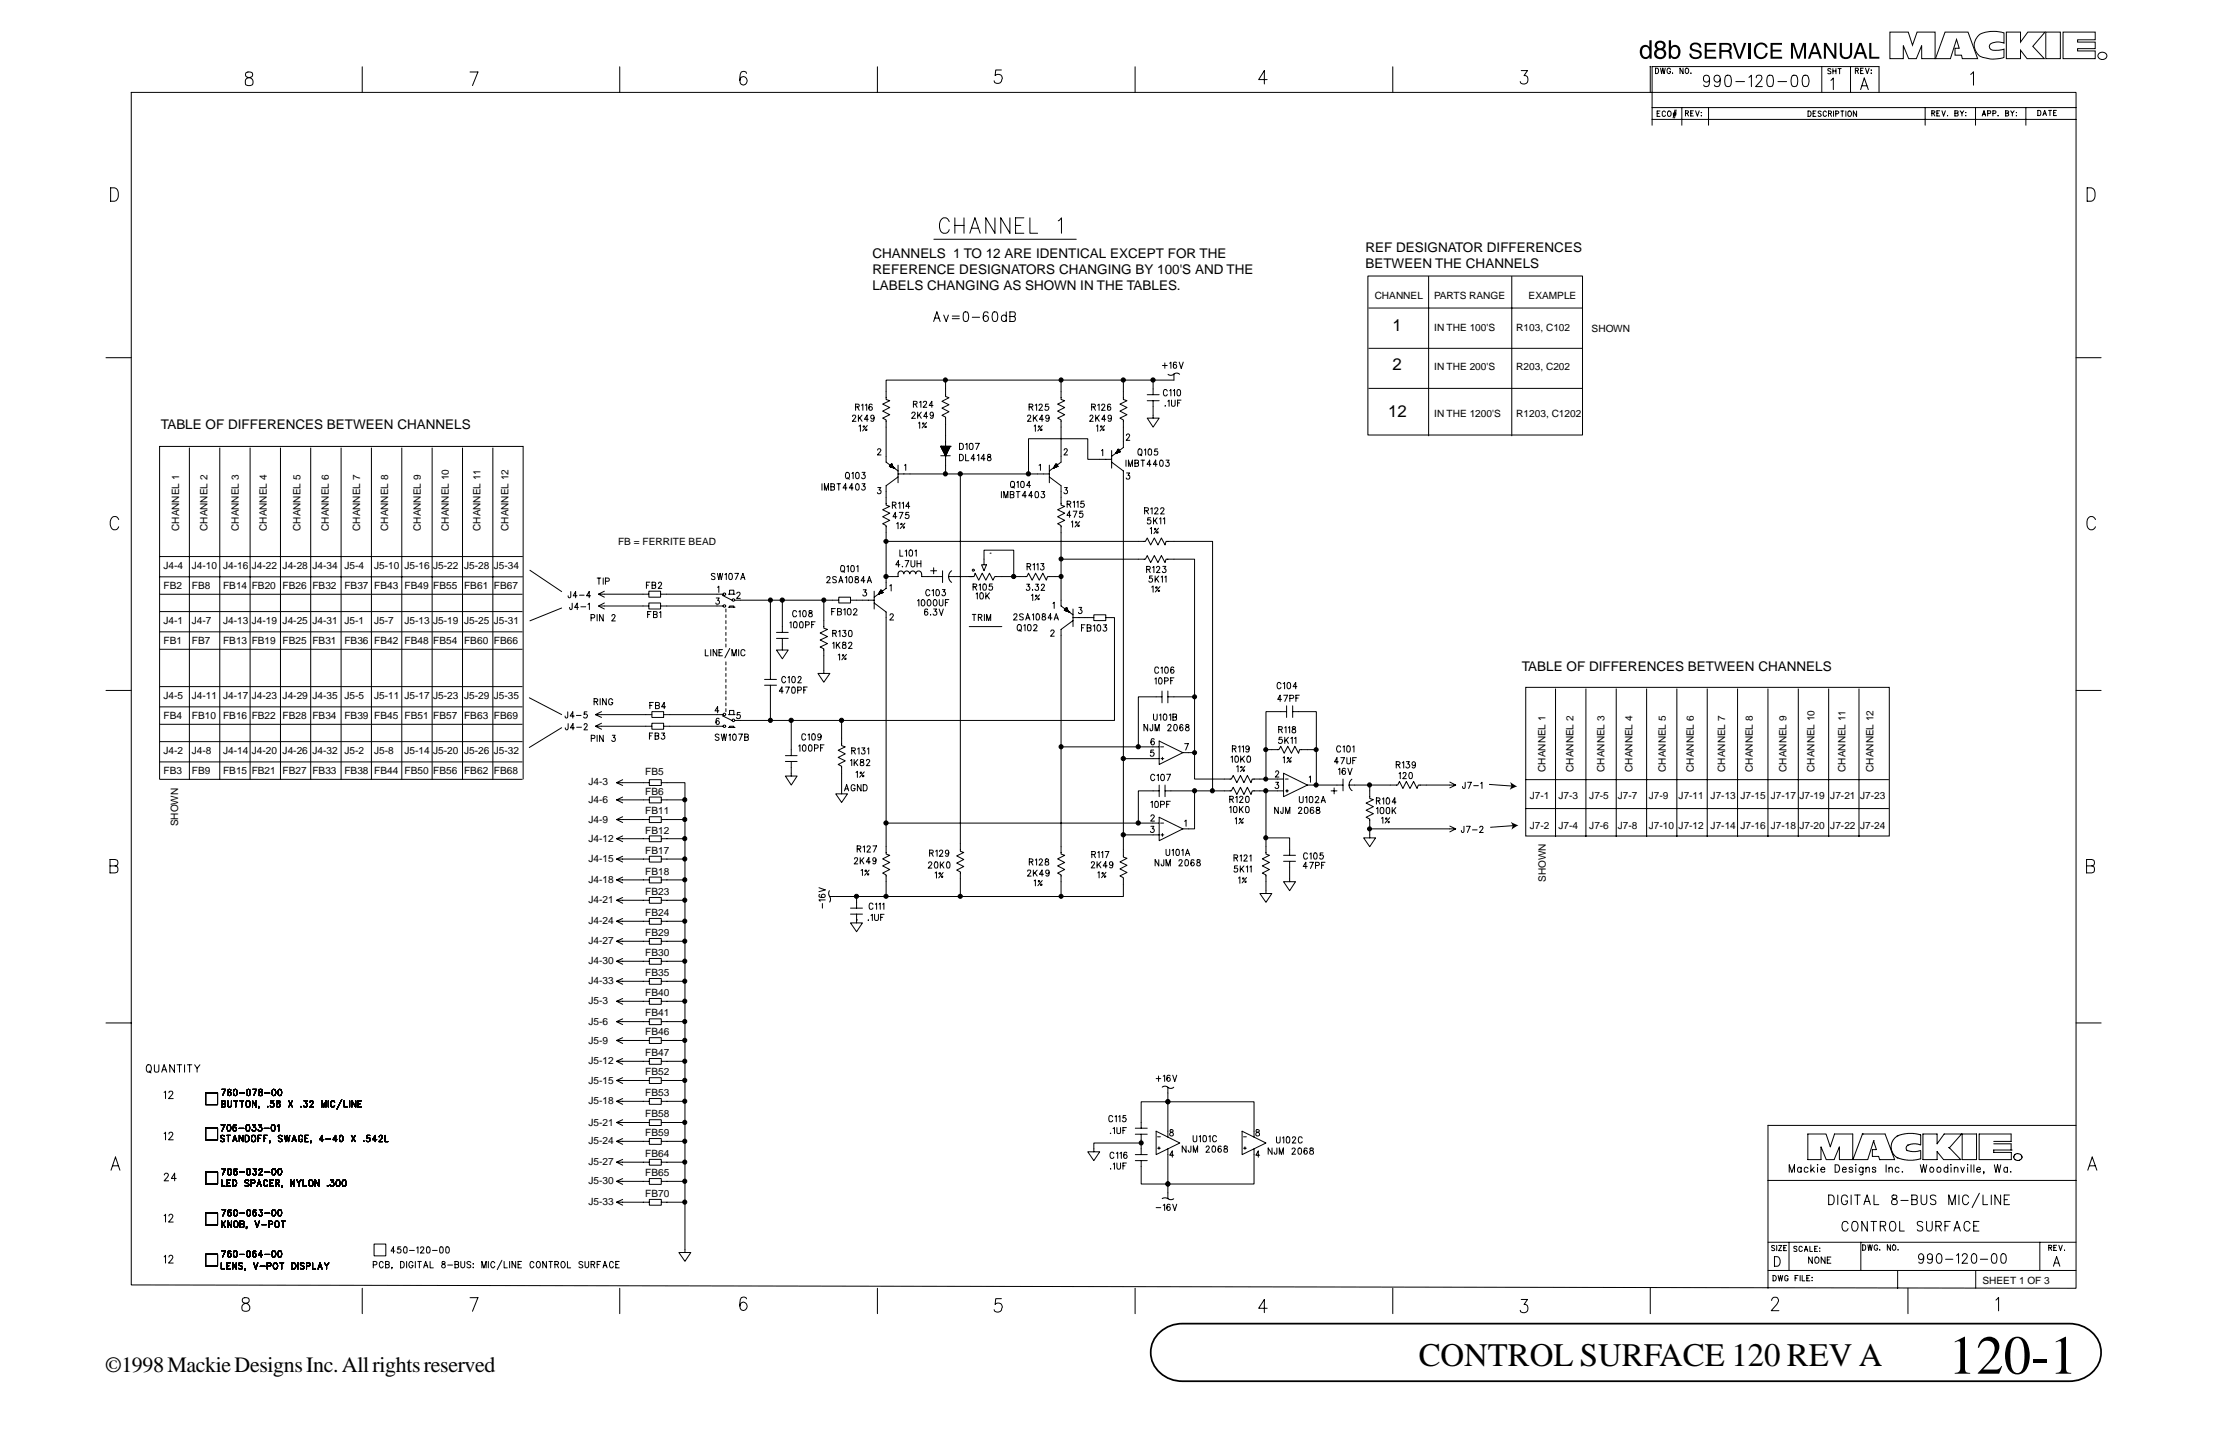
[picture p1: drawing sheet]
<svg xmlns="http://www.w3.org/2000/svg" width="432mm" height="279mm" viewBox="0 0 432 279" stroke-linecap="round" stroke-linejoin="round" font-family="sans-serif">
<defs><g id="words">
<text font-size="10.6" x="376.6" y="265.4">120-1</text>
<text font-size="6.3" x="274.2" y="264">CONTROL SURFACE 120 REV A</text>
<text font-size="4.2" x="20.3" y="265">©1998 Mackie Designs Inc. All rights reserved</text>
<g font-size="3.2">
<text x="269.2" y="64">1</text>
<text x="269.2" y="71.5">2</text>
<text x="268.3" y="80.5">12</text>
</g>
<g font-size="2.6">
<text x="168.6" y="49.9">CHANNELS 1 TO 12 ARE IDENTICAL EXCEPT FOR THE</text>
<text x="168.6" y="53">REFERENCE DESIGNATORS CHANGING BY 100'S AND THE</text>
<text x="263.9" y="48.7">REF DESIGNATOR DIFFERENCES</text>
<text x="263.9" y="51.7">BETWEEN THE CHANNELS</text>
<text x="168.6" y="56.1">LABELS CHANGING AS SHOWN IN THE TABLES.</text>
<text x="31.1" y="82.9">TABLE OF DIFFERENCES BETWEEN CHANNELS</text>
<text x="294.1" y="129.6">TABLE OF DIFFERENCES BETWEEN CHANNELS</text>
</g>
<g font-size="2">
<text x="34.6" y="102.6" transform="rotate(-90 34.6 102.6)">CHANNEL 1</text>
<text x="40.1" y="102.6" transform="rotate(-90 40.1 102.6)">CHANNEL 2</text>
<text x="46.2" y="102.6" transform="rotate(-90 46.2 102.6)">CHANNEL 3</text>
<text x="51.6" y="102.6" transform="rotate(-90 51.6 102.6)">CHANNEL 4</text>
<text x="58.1" y="102.6" transform="rotate(-90 58.1 102.6)">CHANNEL 5</text>
<text x="63.5" y="102.6" transform="rotate(-90 63.5 102.6)">CHANNEL 6</text>
<text x="69.6" y="102.6" transform="rotate(-90 69.6 102.6)">CHANNEL 7</text>
<text x="75" y="102.6" transform="rotate(-90 75 102.6)">CHANNEL 8</text>
<text x="81.3" y="102.6" transform="rotate(-90 81.3 102.6)">CHANNEL 9</text>
<text x="86.8" y="102.6" transform="rotate(-90 86.8 102.6)">CHANNEL 10</text>
<text x="92.9" y="102.6" transform="rotate(-90 92.9 102.6)">CHANNEL 11</text>
<text x="98.3" y="102.6" transform="rotate(-90 98.3 102.6)">CHANNEL 12</text>
<text x="298.7" y="149.1" transform="rotate(-90 298.7 149.1)">CHANNEL 1</text>
<text x="304.1" y="149.1" transform="rotate(-90 304.1 149.1)">CHANNEL 2</text>
<text x="310.1" y="149.1" transform="rotate(-90 310.1 149.1)">CHANNEL 3</text>
<text x="315.5" y="149.1" transform="rotate(-90 315.5 149.1)">CHANNEL 4</text>
<text x="322" y="149.1" transform="rotate(-90 322 149.1)">CHANNEL 5</text>
<text x="327.4" y="149.1" transform="rotate(-90 327.4 149.1)">CHANNEL 6</text>
<text x="333.4" y="149.1" transform="rotate(-90 333.4 149.1)">CHANNEL 7</text>
<text x="338.8" y="149.1" transform="rotate(-90 338.8 149.1)">CHANNEL 8</text>
<text x="345.3" y="149.1" transform="rotate(-90 345.3 149.1)">CHANNEL 9</text>
<text x="350.7" y="149.1" transform="rotate(-90 350.7 149.1)">CHANNEL 10</text>
<text x="356.7" y="149.1" transform="rotate(-90 356.7 149.1)">CHANNEL 11</text>
<text x="362.1" y="149.1" transform="rotate(-90 362.1 149.1)">CHANNEL 12</text>
<text x="34.4" y="159.7" transform="rotate(-90 34.4 159.7)">SHOWN</text>
<text x="298.8" y="170.4" transform="rotate(-90 298.8 170.4)">SHOWN</text>
</g>
<g font-size="1.9">
<text x="265.7" y="57.8">CHANNEL</text>
<text x="277.2" y="57.8">PARTS RANGE</text>
<text x="295.5" y="57.8">EXAMPLE</text>
<text x="277.2" y="64">IN THE 100'S</text>
<text x="293.1" y="64">R103, C102</text>
<text x="307.6" y="64.1">SHOWN</text>
<text x="277.2" y="71.5">IN THE 200'S</text>
<text x="293.1" y="71.5">R203, C202</text>
<text x="277.2" y="80.5">IN THE 1200'S</text>
<text x="293.1" y="80.5">R1203, C1202</text>
<text x="119.5" y="105.2">FB = FERRITE BEAD</text>
<text x="31.6" y="110">J4-4</text>
<text x="31.6" y="113.9">FB2</text>
<text x="37.1" y="110">J4-10</text>
<text x="37.1" y="113.9">FB8</text>
<text x="43.1" y="110">J4-16 J4-22 J4-28 J4-34</text>
<text x="43.1" y="113.9">FB14 FB20 FB26 FB32</text>
<text x="66.6" y="110">J5-4</text>
<text x="66.6" y="113.9">FB37 FB43</text>
<text x="72.3" y="110">J5-10</text>
<text x="78.2" y="110">J5-16 J5-22 J5-28 J5-34</text>
<text x="78.2" y="113.9">FB49 FB55 FB61 FB67</text>
<text x="31.6" y="120.6">J4-1</text>
<text x="31.6" y="124.5">FB1</text>
<text x="37.1" y="120.6">J4-7</text>
<text x="37.1" y="124.5">FB7</text>
<text x="43.1" y="120.6">J4-13 J4-19 J4-25 J4-31</text>
<text x="43.1" y="124.5">FB13</text>
<text x="48.7" y="124.5">FB19 FB25 FB31</text>
<text x="66.6" y="124.5">FB36 FB42</text>
<text x="66.6" y="120.6">J5-1</text>
<text x="72.3" y="120.6">J5-7</text>
<text x="78.2" y="124.5">FB48 FB54 FB60 FB66</text>
<text x="78.2" y="120.6">J5-13 J5-19 J5-25 J5-31</text>
<text x="31.6" y="135.1">J4-5</text>
<text x="37.1" y="135.1">J4-11</text>
<text x="43.1" y="135.1">J4-17 J4-23 J4-29 J4-35</text>
<text x="66.6" y="135.1">J5-5</text>
<text x="72.3" y="135.1">J5-11</text>
<text x="78.2" y="135.1">J5-17 J5-23 J5-29 J5-35</text>
<text x="31.6" y="139">FB4</text>
<text x="37.1" y="139">FB10</text>
<text x="43.1" y="139">FB16</text>
<text x="48.7" y="139">FB22 FB28 FB34</text>
<text x="66.6" y="139">FB39 FB45</text>
<text x="78.2" y="139">FB51 FB57 FB63 FB69</text>
<text x="31.6" y="145.8">J4-2</text>
<text x="31.6" y="149.6">FB3</text>
<text x="37.1" y="145.8">J4-8</text>
<text x="37.1" y="149.6">FB9</text>
<text x="43.1" y="145.8">J4-14 J4-20 J4-26 J4-32</text>
<text x="43.1" y="149.6">FB15</text>
<text x="48.7" y="149.6">FB21 FB27 FB33</text>
<text x="66.6" y="149.6">FB38 FB44</text>
<text x="66.6" y="145.8">J5-2</text>
<text x="72.3" y="145.8">J5-8</text>
<text x="78.2" y="149.6">FB50 FB56 FB62 FB68</text>
<text x="78.2" y="145.8">J5-14 J5-20 J5-26 J5-32</text>
<text x="124.7" y="149.7">FB5</text>
<text x="113.7" y="151.7">J4-3</text>
<text x="113.7" y="155.2">J4-6</text>
<text x="124.7" y="153.5">FB6</text>
<text x="295.7" y="154.4">J7-1</text>
<text x="301.2" y="154.4">J7-3</text>
<text x="307.2" y="154.4">J7-5</text>
<text x="312.7" y="154.4">J7-7</text>
<text x="318.7" y="154.4">J7-9</text>
<text x="324.5" y="154.4">J7-11</text>
<text x="330.6" y="154.4">J7-13</text>
<text x="336.4" y="154.4">J7-15</text>
<text x="342.3" y="154.4">J7-17</text>
<text x="347.8" y="154.4">J7-19</text>
<text x="353.8" y="154.4">J7-21</text>
<text x="359.5" y="154.4">J7-23</text>
<text x="113.7" y="159">J4-9</text>
<text x="124.7" y="157.4">FB11</text>
<text x="124.7" y="161.1">FB12</text>
<text x="295.7" y="160.1">J7-2</text>
<text x="301.2" y="160.1">J7-4</text>
<text x="307.2" y="160.1">J7-6</text>
<text x="312.7" y="160.1">J7-8</text>
<text x="318.7" y="160.1">J7-10</text>
<text x="324.5" y="160.1">J7-12</text>
<text x="330.6" y="160.1">J7-14</text>
<text x="336.4" y="160.1">J7-16</text>
<text x="342.3" y="160.1">J7-18</text>
<text x="347.8" y="160.1">J7-20</text>
<text x="353.8" y="160.1">J7-22</text>
<text x="359.5" y="160.1">J7-24</text>
<text x="113.7" y="162.7">J4-12</text>
<text x="113.7" y="166.6">J4-15</text>
<text x="124.7" y="165">FB17</text>
<text x="113.7" y="170.6">J4-18</text>
<text x="124.7" y="169">FB18</text>
<text x="124.7" y="172.9">FB23</text>
<text x="113.7" y="174.6">J4-21</text>
<text x="113.7" y="178.6">J4-24</text>
<text x="124.7" y="177">FB24</text>
<text x="113.7" y="182.5">J4-27</text>
<text x="124.7" y="180.9">FB29</text>
<text x="124.7" y="184.7">FB30</text>
<text x="113.7" y="186.3">J4-30</text>
<text x="113.7" y="190.2">J4-33</text>
<text x="124.7" y="188.6">FB35</text>
<text x="113.7" y="194.1">J5-3</text>
<text x="124.7" y="192.5">FB40</text>
<text x="124.7" y="196.4">FB41</text>
<text x="113.7" y="198">J5-6</text>
<text x="113.7" y="201.6">J5-9</text>
<text x="124.7" y="200">FB46</text>
<text x="113.7" y="205.7">J5-12</text>
<text x="113.7" y="209.4">J5-15</text>
<text x="124.7" y="204.1">FB47</text>
<text x="124.7" y="207.8">FB52</text>
<text x="113.7" y="213.4">J5-18</text>
<text x="124.7" y="215.9">FB58</text>
<text x="124.7" y="211.8">FB53</text>
<text x="113.7" y="217.5">J5-21</text>
<text x="113.7" y="221.1">J5-24</text>
<text x="124.7" y="219.5">FB59</text>
<text x="113.7" y="225.2">J5-27</text>
<text x="124.7" y="223.6">FB64</text>
<text x="124.7" y="227.3">FB65</text>
<text x="113.7" y="228.9">J5-30</text>
<text x="113.7" y="232.9">J5-33</text>
<text x="124.7" y="231.3">FB70</text>
<text x="383.2" y="248.1">SHEET 1 OF 3</text>
</g>
</g></defs>
<path d="M223.7 257.9a6.3 6.3 0 0 1 4.9-2.1h171.3a5.7 5.7 0 0 1 5.9 7.4 6.2 6.2 0 0 1-5.9 3.7h-171.3a5.7 5.7 0 0 1-5.8-7.4z" fill="none" stroke="#000" stroke-width=".34"/>
<g fill="#000">
<path d="M326.9 8.5a1.17 1.17 0 0 1 1.2-.3 1.17 1.17 0 0 1 .7 1h-.3a.75 .75 0 0 0-.7-.6 .75 .75 0 0 0-.8 .5l.2 .3 1 .3a.9 .9 0 0 1 .7 1.1 .9 .9 0 0 1-1.2 .6l-.6-.1-.5-.4-.1-.5h.4a.86 .86 0 0 0 .7 .7 .86 .86 0 0 0 .9-.5 .57 .57 0 0 0-.6-.6 1.17 1.17 0 0 1-1.3-.8zM329.5 8.3h2.2v.4h-1.8v.9h1.7v.4h-1.7v1h1.8v.3h-2.2zM334.9 8.3h.4l.9 2.6 .9-2.6h.4l-1.1 3h-.4zM339.5 8.5a1.31 1.31 0 0 1 2.2 .7h-.4a.97 .97 0 0 0-1.2-.6 .97 .97 0 0 0-.7 1.2 .97 .97 0 0 0 .7 1.2 .97 .97 0 0 0 1.2-.8h.4a1.37 1.37 0 0 1-1.6 1.2 1.37 1.37 0 0 1-1.1-1.6l.1-.5zM342.2 8.3h2.2v.4h-1.8v.9h1.7v.4h-1.7v1h1.9v.3h-2.3zM346.2 8.3h.6l.8 2.6 .9-2.6h.6v3h-.4v-2.5l-.9 2.5h-.4l-.8-2.5v2.5h-.4zM352.5 8.3h.5l1.5 2.5v-2.5h.4v3h-.4l-1.6-2.4v2.4h-.4zM355.6 8.3h.4v1.9a.79 .79 0 0 0 .8 .9 .79 .79 0 0 0 .8-.9v-1.9h.4v2a1.2 1.2 0 0 1-1.2 1.1 1.2 1.2 0 0 1-1.2-1.1zM361.3 8.3h.4v2.7h1.6v.3h-2z"/>
<path d="M332.7 8.6h1.1a.52 .52 0 0 1 .5 .6 .52 .52 0 0 1-.6 .5h-1zM332.3 8.3v3h.4v-1.3l1.3 .1 .3 .3v.9h.5l-.2-1.2-.3-.3a.84 .84 0 0 0 .4-1 .84 .84 0 0 0-1-.5z"/>
<path d="M350.8 8.7l.5 1.4h-1zM350.6 8.3l-1.2 3h.5l.3-.8h1.2l.3 .8h.5l-1.1-3z"/>
<path d="M359.6 8.7l.4 1.4h-.9zM359.4 8.3l-1.2 3h.4l.4-.8h1.2l.3 .8h.4l-1.1-3z"/>
</g>
<path d="M338.2 8.3v3" fill="none" stroke="#000" stroke-width=".41"/>
<g fill="#fff" stroke="#000" stroke-width=".19">
<path d="M365.3 6.2h3.5l.9 2.5 .8-2.5h3.5v5.1h-2.6v-2.5l-1 2.5h-1.5l-1-2.5v2.5h-2.6z"/>
<path d="M376 6.2h4.4l1.8 5.1h-2.9l-.2-.6h-1.2v-1.4h.8l-.5-1.7-1.2 3.7h-2.9z"/>
<path d="M382.5 6.8a6.2 6.2 0 0 1 4.8-.4v1.9a2.85 2.85 0 0 0-2.7 .3 .82 .82 0 0 0 .2 .9 .82 .82 0 0 0 .9 .2l1.6-.2v1.6a6.1 6.1 0 0 1-4.8-.4 2.58 2.58 0 0 1 0-3.9z"/>
<path d="M387.8 6.2h2.7v1.9l1.4-1.9h3.4l-2.4 2.8 2.2 2.3h-3.3l-1.3-1.6v1.6h-2.7z"/>
<path d="M395.4 6.2h2.8v5.1h-2.8z"/>
<path d="M398.8 6.2h6.2v1.5h-3.4v.4h3.4v1.3h-3.4v.4h3.4v1.5h-6.2z"/>
<path d="M405.7 10.3a.79 .79 0 0 1 1.2-.1 .79 .79 0 0 1 .1 1.1 .79 .79 0 0 1-1.1 .1 .79 .79 0 0 1-.2-1.1z"/>
</g>
<path d="M364.8 11.9h42.2" fill="none" stroke="#fff" stroke-width=".53"/>
<g fill="#000">
<path d="M291.9 151.1l1.4 .9-1.5 .6 .3-.7zM292 158.8l1.5 .7-1.3 .8 .2-.8z"/>
<path d="M317.7 9.2a.92 .92 0 0 1 1 .3 .92 .92 0 0 1 0 1.1 .72 .72 0 0 1-.9 .4 .72 .72 0 0 1-.4-1l.1-.6zM317.3 8.9a1.49 1.49 0 0 0 .8 2.5l.5-.2 .2-.2v.3h.4v-3.5h-.4v1.3l-.1-.1a.93 .93 0 0 0-1.4-.1z"/>
<path d="M320.2 10.4a.71 .71 0 0 1 1.4 0 .71 .71 0 0 1-1.4 0zM320.1 8.1a.82 .82 0 0 0 .2 1.4 1.03 1.03 0 0 0-.5 1.2 1.03 1.03 0 0 0 1.1 .7 1.04 1.04 0 0 0 1.1-.7 1.04 1.04 0 0 0-.5-1.2 .94 .94 0 0 0 .3-1.3 .94 .94 0 0 0-1.4-.3zM320.3 8.7a.6 .6 0 0 1 1.2 0 .6 .6 0 0 1-1.2 0z"/>
<path d="M323.3 9.2l.4-.1a1.08 1.08 0 0 1 .3 1.9 .81 .81 0 0 1-.9-.3 .81 .81 0 0 1-.1-.9zM322.6 7.8v3.5h.4v-.3a1.01 1.01 0 0 0 1.1 .4 1.01 1.01 0 0 0 .7-1 1.11 1.11 0 0 0-.4-1.5 1.11 1.11 0 0 0-1.4 .2v-1.3z"/>
</g>
<g fill="none" stroke="#000" stroke-width=".19">
<path d="M25.4 17.9h375.9v231l-375.9-.6zM47.6 14a.54 .54 0 0 0 .2 .9 .93 .93 0 0 1 1 .5 .93 .93 0 0 1-.1 1 .84 .84 0 0 1-1.3-.4 .74 .74 0 0 1 .6-1l.5-.1a.54 .54 0 0 0 .2-.9l-.3-.1zM70 12.9v5M90.9 13.9h1.5l-1.1 2.6M119.8 12.9v5M144.3 14.2a.66 .66 0 0 0-1-.3 2.7 2.7 0 0 0 0 2.4 .78 .78 0 0 0 1.1-.7 .78 .78 0 0 0-1.1-.7l-.3 .6M169.6 12.9v5M193.6 13.5h-1.1l-.2 1.1a.77 .77 0 0 1 1-.1 .77 .77 0 0 1 .3 .9 .76 .76 0 0 1-.6 .7 .76 .76 0 0 1-.9-.5M219.4 12.9v5M244.9 15.4h-1.6l1.1-1.8v2.6M269.2 12.9v5M294 13.6h1.2l-.6 1a.82 .82 0 0 1 .7 .9 .82 .82 0 0 1-1 .7l-.3-.1-.2-.3"/>
<path d="M319 12.9v5M320 13.2a.53 .53 0 0 1 .6 .5 .53 .53 0 0 1-.6 .5zM321 13.2l.2 1 .2-1 .2 1 .3-1M322.9 13.4l-.2-.2a.52 .52 0 0 0-.5 .5 .52 .52 0 0 0 .5 .5l.2-.2v-.2h-.2M323.3 14.1v.1zM325.3 13.2v1l-.6-1v1M325.8 13.3l.1-.1a.5 .5 0 0 1 .5 .5 .5 .5 0 0 1-.4 .5l-.3-.2zM326.8 14.1h.1M330.4 15.3a.6 .6 0 0 1-.6 .6 .6 .6 0 0 1-.5-.8 .58 .58 0 0 1 .4-.6 .58 .58 0 0 1 .7 .3 2.45 2.45 0 0 1-.2 1.9 .6 .6 0 0 1-.9-.3M332.5 15.3a.65 .65 0 0 1-.8 .5 .65 .65 0 0 1-.4-.9 .65 .65 0 0 1 .9-.3 1.85 1.85 0 0 1 0 2.1 .6 .6 0 0 1-.8-.3M333.6 14.6l.5-.1a1 1 0 0 1 .6 1.3l-.1 .5a.6 .6 0 0 1-.6 .4 .6 .6 0 0 1-.6-.4 2.3 2.3 0 0 1 .2-1.7zM335.5 15.8h1.7"/>
<path d="M338.1 15l.4-.5v2.2M339.5 15v-.3a.6 .6 0 0 1 .6-.2 .6 .6 0 0 1 .5 .5l-.3 .7-1 1h1.3M341.8 14.6a.64 .64 0 0 1 .9 .4 2.46 2.46 0 0 1-.2 1.7 .69 .69 0 0 1-.9-.4 2.3 2.3 0 0 1 .2-1.7zM343.6 15.8h1.7M346.5 14.6a.65 .65 0 0 1 .9 .4 2.23 2.23 0 0 1-.2 1.7 .66 .66 0 0 1-.9-.4 2.3 2.3 0 0 1 .2-1.7zM348.6 14.6l.5-.1a1.27 1.27 0 0 1 .4 1.8 .6 .6 0 0 1-.5 .4 .6 .6 0 0 1-.6-.4 2.3 2.3 0 0 1 .2-1.7zM352.1 12.9v5M353.9 15.5l.5-.4v2.2M353.9 13.4l-.2-.1h-.4v.3l.5 .2 .1 .3-.2 .2-.4-.2M354.3 13.3v1M354.3 13.7h.6M354.9 13.3v1"/>
<path d="M355.3 13.3h.6M355.6 13.3v1M357.7 12.9v5M358.6 13.6h.5v-.4h-.5v1M358.9 13.6l.3 .6M359.6 17.3l.7-2.2 .8 2.2M359.6 13.6h.4M359.9 16.6h.9M360.1 13.2h-.5v1h.5M360.6 13.2l.3 1 .4-1M361.7 13.5h.1M361.7 14.1v.1z"/>
<path d="M363.2 17.9v-5h-43.9v11.3M380.9 14.4l.5-.5v2.6M21.4 36.3h.7a1.46 1.46 0 0 1 .6 2.2l-.6 .4h-.7zM319.3 20.8h82M319.3 23.1h82M320.3 21.9h.4M320.9 21.4h-.6v1.1h.6M321.9 21.7l-.2-.3-.4 .3v.6l.1 .2h.3l.2-.2M322.4 21.6l.2-.2a.51 .51 0 0 1 .4 .6 .51 .51 0 0 1-.5 .5l-.2-.4zM323.4 21.9h.6M323.4 22.2h.6M323.7 21.3l-.3 1.5"/>
<path d="M324 21.3l-.3 1.5M325.1 20.8v3.4M325.8 21.9l.5-.1v-.3l-.5-.1v1M326.1 21.9l.3 .5M326.8 21.9h.3M327.3 21.4h-.5v1h.5M327.7 21.4l.4 1 .3-1M328.8 21.7h.1M328.8 22.3h.1M330.2 20.8v3.4M349.5 21.4a.53 .53 0 0 1 .6 .6 .53 .53 0 0 1-.6 .5zM350.4 21.9h.4"/>
<path d="M351 21.4h-.6v1.1h.6M352 21.6l-.2-.2-.3 .1-.1 .3 .5 .2 .1 .3-.2 .2-.4-.2M353 21.7l-.2-.3-.4 .3v.6l.2 .2h.2l.2-.2M353.4 21.9h.5l.1-.3-.6-.2v1.1M353.7 21.9l.3 .6M354.4 21.4v1.1M354.8 22h.4l.2-.4-.2-.2h-.4v1.1M355.8 21.4h.6M356.1 21.4v1.1M356.8 21.4v1.1M357.2 21.6l.2-.2a.5 .5 0 0 1 .5 .6 .5 .5 0 0 1-.6 .5l-.1-.2zM358.9 21.4v1.1l-.7-1.1v1.1"/>
<path d="M372.1 20.8v3.4M373.4 21.9l.5-.1v-.3l-.5-.1v1M373.7 21.9l.3 .5M374.4 21.9h.3M374.9 21.4h-.5v1h.5M375.3 21.4l.4 1 .3-1M376.4 22.3h.1M377.9 21.9h.5l.1 .3-.2 .2h-.4v-1l.5 .1 .1 .2-.2 .2M378.9 21.4l.3 .5v.5M379.6 21.4l-.4 .5M380 21.7h.1M380 22.3h.1"/>
<path d="M381.8 20.8v3.4M383.1 22.4l.4-1 .3 1M383.2 22.1h.5M384.2 21.9h.5l.1-.4-.6-.1v1M385.2 21.9h.5v-.4l-.5-.1v1M386.2 22.3h.1M387.7 21.9h.3l.3 .2-.3 .3h-.3v-1l.6 .2-.3 .3M388.6 21.4l.4 .5v.5M389.3 21.4l-.3 .5M389.7 21.7h.1M389.7 22.3h.1M391.6 20.8v3.4"/>
<path d="M393.9 21.3a.51 .51 0 0 1 .6 .5 .51 .51 0 0 1-.6 .5zM394.9 22.3l.3-1 .4 1M395 22h.4M396 21.3h.5M396.2 21.3v1M396.9 21.8h.4M397.5 21.3h-.6v1h.6M403.4 36.3h.8a1.45 1.45 0 0 1 .5 2.2l-.5 .4h-.8zM180.5 46.2h27.5M183.5 42.8a.89 .89 0 0 0-.9-.7 .89 .89 0 0 0-.9 .7 1.74 1.74 0 0 0 .6 2.3l.8-.1 .4-.6M184.6 42.1v3M184.6 43.6h1.7"/>
<path d="M186.3 42.1v3M187.5 45.1l.9-3 1.1 3M187.8 44.1h1.3M192.3 42.1v3l-1.8-3v3M195.2 42.1v3l-1.8-3v3M196.3 43.6h1M197.9 42.1h-1.6v3h1.6M199.1 42.1v3h1.5M204.5 42.7l.7-.6v3M264.4 53.3h41.5v30.8h-41.5zM264.5 59.5h41.4M276.1 53.3v31"/>
<path d="M292.2 53.3v31M20.5 69.1h4.9M165.4 78.6h.6v-.4l-.6-.1v1.2M165.7 78.6l.4 .7M166.5 78.3l.3-.2v1.2M167.2 78.3l.3-.2v1.2M168.6 78.2l-.3-.1a.67 .67 0 0 0-.4 .6 .67 .67 0 0 0 .4 .6 .36 .36 0 0 0 .3-.6 .36 .36 0 0 0-.6 0l-.1 .2M176.2 79.9a.33 .33 0 0 1 .4-.3 .33 .33 0 0 1 .3 .4l-.7 .8h.7M176.6 78.1l.5-.1 .1-.4-.6-.1v1.2M176.9 78.1l.4 .6M177.4 79.6v1.2M177.7 77.7l.3-.2v1.2"/>
<path d="M178.1 79.6l-.7 .9M178.5 77.8a.33 .33 0 0 1 .3-.3 .33 .33 0 0 1 .3 .2l-.2 .5-.5 .5h.7M180.3 78.4h-.7l.5-.9v1.2M180.5 62.1l.6-1.8 .6 1.8M180.7 61.5h.8M182.4 60.9l.5 1.2 .4-1.2M182.8 73.4h-11.5v3.8l.7 .2-1.4 .7 1.4 .6-1.4 .7 1.4 .7-1.4 .7 .7 .3v8.2l2.3 1.7M182.8 73.4v3.2l.6 .2-1.3 .7 1.3 .7-1.3 .7 1.3 .7-1.3 .6 .7 .4v11h-9.2M184.1 61.1h1.3M184.1 61.6h1.3M186.4 60.3a.57 .57 0 0 1 .7 .3 1.76 1.76 0 0 1-.1 1.4 .52 .52 0 0 1-.8-.2v-1.2zM187.9 61.3h1.4"/>
<path d="M191 60.5l-.1-.2a.57 .57 0 0 0-.8 .3 1.19 1.19 0 0 0 .4 1.5 .54 .54 0 0 0 .6-.4 .54 .54 0 0 0-.4-.7 .54 .54 0 0 0-.7 .5M192 60.3a.57 .57 0 0 1 .8 .3 1.76 1.76 0 0 1-.2 1.4 .52 .52 0 0 1-.8-.2 1.87 1.87 0 0 1 .2-1.5zM194.5 61.2a.57 .57 0 0 0-.8-.2 .57 .57 0 0 0-.1 .8 .5 .5 0 0 0 .4 .3 .5 .5 0 0 0 .5-.3M194.5 60.3v1.8M195.2 61.2h.9l.2 .3-.2 .5-.9 .1v-1.8h.7a.45 .45 0 0 1 .4 .4 .45 .45 0 0 1-.4 .5M198.9 78.6h.6l.2-.3-.2-.2h-.6v1.2M199.3 78.6l.4 .7M200.1 78.3l.3-.2v1.2M200.8 78.4l.1-.3a.34 .34 0 0 1 .5 .1 .34 .34 0 0 1-.1 .5l-.5 .6h.7M202.6 78.1h-.5l-.1 .5a.4 .4 0 0 1 .7 0 .4 .4 0 0 1-.2 .6h-.5v-.1M205.1 73.4v3.8l.7 .2-1.4 .7 1.4 .6-1.4 .7 1.4 .7-1.4 .7 .7 .3v8.2l-2.3 1.7M211 78.6h.6l.1-.3-.1-.2h-.6v1.2"/>
<path d="M211.3 78.6l.4 .7M212.2 78.3l.2-.2v1.2M212.9 78.4l.1-.3a.34 .34 0 0 1 .5 .1 .34 .34 0 0 1-.1 .5l-.5 .6h.7M214.7 78.2l-.5-.1-.1 1a.35 .35 0 0 0 .5 .1 .35 .35 0 0 0 0-.5 .35 .35 0 0 0-.5 0v.2M217.1 73.4v3.8l.7 .2-1.3 .7 1.3 .6-1.3 .7 1.3 .7-1.3 .7 .6 .3v5.4l-2.2 1.7M221.7 76.3h2.4M221.7 77.4h2.4M222.9 77.4v3.4h-1.2l1.2 1.7 1.2-1.7h-1.2M222.9 73.4v2.9M224.7 70.6h.9M225.1 70.1v1.1M225.2 78.4v.1z"/>
<path d="M225.6 75.6l-.2-.3a.63 .63 0 0 0-.5 .6 .63 .63 0 0 0 .5 .6l.2-.3M225.7 77.5l.3-.2v1.2M226.1 75.5l.2-.2v1.2M226.1 70.2l.2-.2v1.2M226.4 77.3l.1 1.1 .2 .1 .4-.1v-1.1M226.8 75.5l.2-.2v1.2M226.9 72.3l-.4 .2-.7-.2M226.9 72.3l.7-.2 .4 .2M226.9 72.3v1.1h-44.1M227.4 70.1l-.3-.1a.71 .71 0 0 0-.3 1l.1 .1a.37 .37 0 0 0 .6-.3 .37 .37 0 0 0-.6-.3l-.1 .3M227.6 75.3h.2a.68 .68 0 0 1 .4 .6 .68 .68 0 0 1-.4 .6l-.3-.2zM227.6 77.9h.4"/>
<path d="M227.9 70l.4 1.2 .4-1.2M228.3 77.3h-.7v1.2M264.5 75h41.4M264.5 67.3h41.4M401.3 69.1h4.8M36.6 86.5v64.2M42.5 86.5v64.2M48.3 86.5v64.2M54.2 86.5v64.2M60.1 86.5v64.2M65.9 86.5v64.2M71.8 86.5v64.2"/>
<path d="M77.7 86.5v64.2M83.5 86.5v64.2M89.4 86.5v64.2M95.3 86.5v64.2M158.9 93.5v1.2M159.3 94.7v-1.2l.4 1.2 .4-1.2v1.2M160.6 94.1l.7 .1v.4l-.2 .1h-.5v-1.2l.7 .1v.3l-.2 .2M161.8 93.5h.7M162.1 93.5v1.2M163.6 91.3h.1a.63 .63 0 0 1 .5 .6 .63 .63 0 0 1-.5 .6 .85 .85 0 0 1-.1-1.2zM163.7 94.3h-.8l.6-.8v1.2M163.8 92.3l.4 .3"/>
<path d="M164.7 91.5l.2-.2v1.2M164.8 80.5l.1-.3h.3l.2 .4-.7 .8h.7M164.9 94.3h-.7l.5-.8v1.2M165.5 91.3h.2a.68 .68 0 0 1 .4 .6 .68 .68 0 0 1-.4 .6l-.3-.2v-.8zM165.5 93.5h.2a.68 .68 0 0 1 .4 .6 .68 .68 0 0 1-.4 .6l-.3-.2v-.8zM165.9 80.2v1.2M166 82.3l.3-.2v1.2M166.2 80.7l.4 .7M166.6 91.3h.6l-.3 .4a.38 .38 0 0 1 .3 .6 .38 .38 0 0 1-.7 0M166.6 93.5h.6l-.3 .4a.38 .38 0 0 1 .3 .6 .38 .38 0 0 1-.7 0M166.6 80.2l-.7 .8M166.9 82.3h.2v.2h-.2z"/>
<path d="M167.4 82.9h.1v.2h-.2zM167.6 82.2l-.9 1.1M167.8 81h-.7l.5-.8v1.2M169 80.6a.35 .35 0 0 1-.5 .3 .35 .35 0 0 1-.2-.5l.3-.2a.65 .65 0 0 1 .4 .6 .65 .65 0 0 1-.4 .6l-.3-.1M169.6 87l.1-.3a.34 .34 0 0 1 .5 .2 .34 .34 0 0 1-.1 .4l-.5 .6h.7M169.7 94.2h.6l-.4 .5a.38 .38 0 0 1 .4 .3 .38 .38 0 0 1-.3 .4 .38 .38 0 0 1-.4-.2M171.9 90.1h.7M172.1 90.2h.5M172.2 89.8h.2M172.2 89.7v.5M172.3 89.6l.5 .9-.9-.4zM172.3 89.6h.1"/>
<path d="M172.3 89.6v.7M172.4 89.8v.5h.3M172.4 89.9h-.3v.3M172.5 97.6l.6-.1v-.4l-.6-.1v1.2M172.5 90h-.5v.2M172.6 90v.4M172.7 90.2v.2M172.8 90.5h.1M172.8 90.4v.1M172.8 97.6l.4 .6M173.3 99.9h-.7l.5-.9v1.2M173.6 92.2l-2.3 1.7v3.7l.7 .2-1.4 .7 1.4 .7-1.4 .7 1.4 .6-1.4 .7 .7 .4v12.1l-2.3 1.7"/>
<path d="M173.6 89.9v3.4M173.7 97.3l.2-.3v1.2M173.8 99h.7l-.5 1.2M174.4 97.3l.2-.3v1.2M174.8 89.9l.3-.2v1.2M175.7 99h-.6v.5a.38 .38 0 0 1 .5 .1 .38 .38 0 0 1-.1 .6 .38 .38 0 0 1-.6-.2M175.8 97.8h-.7l.5-.8v1.2M177.5 81.8l.3-.2v1.2M177.6 80.2l.5 .6M178.3 81.8l.2-.1v.3h-.2zM178.8 82.4h.2v.2h-.2zM179.1 81.6l-.9 1.1"/>
<path d="M179.3 80.5h-.8l.6-.9v1.2M180.4 80.1a.34 .34 0 0 1-.4 .3 .34 .34 0 0 1-.2-.4l.3-.4a.65 .65 0 0 1 .3 .6 .65 .65 0 0 1-.4 .6l-.2-.1M181.8 86.2h1.9l-.9 1.9zM181.8 86.2h.1M181.8 88.1h1.9M181.8 86.2h1.9M181.9 86.4h1.7M181.9 86.2v.3h1.6v-.3M182 86.6h1.5M182.1 86.2v.5M182.1 86.8h1.3M182.2 86.2v.7h1.1v-.7"/>
<path d="M182.2 87.1h1.1M182.3 86.2v1M182.3 87.3h.9M182.4 86.2v1.2M182.5 87.5h.5M182.5 86.2v1.4h.5v-1.4M182.6 87.7h.3M182.6 86.2v1.6h.3v-1.6M182.7 87.9h.1M182.8 88.1h.1M182.8 91.6h2.8v72.9l.7 .2-1.4 .7 1.4 .7-1.4 .7 1.4 .6-1.4 .7 .7 .4v4.7M183.1 86.2v1.2h-.7"/>
<path d="M183.2 86.2v1h-.9M183.4 86.2v.5h-1.3M183.7 86.2h.1M185.5 85.7a.62 .62 0 0 1 .7 .6 .62 .62 0 0 1-.7 .6zM185.5 87.8a.63 .63 0 0 1 .7 .6 .63 .63 0 0 1-.7 .6zM185.6 91.6h17.2M186.6 85.9l.3-.2v1.2M186.6 87.8v1.2h.7M187.5 85.7h.2a.68 .68 0 0 1 0 1.2 .82 .82 0 0 1-.2-1.2zM188.4 88.6h-.7l.5-.8v1.2M188.5 85.7h.8l-.6 1.2M188.9 88l.3-.2v1.2"/>
<path d="M190.4 88.6h-.8l.6-.8v1.2M190.9 87.9v.3a.48 .48 0 0 1 .5 .2 .48 .48 0 0 1 0 .5h-.5a.48 .48 0 0 1 0-.5 .48 .48 0 0 1 .5-.2v-.3zM193.6 95v1.2M194 96.2v-1.2l.4 1.2 .4-1.2v1.2M195.3 95.6l.6 .1v.4l-.2 .1h-.4v-1.2l.6 .1v.3l-.2 .2M195.5 93h.1a.58 .58 0 0 1 .5 .6 .58 .58 0 0 1-.6 .6l-.2-.4zM195.7 94l.4 .3M196.4 95h.8M196.6 93.2l.2-.2v1.2M196.8 95v1.2M197.4 93h.3a.68 .68 0 0 1-.1 1.2 .82 .82 0 0 1-.2-1.2zM198.4 95.8h-.8l.5-.8v1.2"/>
<path d="M198.6 80.5l.1-.3a.34 .34 0 0 1 .5 .2 .34 .34 0 0 1-.1 .4l-.5 .6h.7M199.2 93.8h-.8l.6-.8v1.2M199.6 95.8h-.8l.5-.8v1.2M199.7 80.2v1.2M199.9 82.3l.2-.2v1.2M200 80.7l.5 .7M200.2 95h.2a.68 .68 0 0 1 0 1.2 .66 .66 0 0 1-.3-1zM200.5 80.2l-.8 .8M200.7 82.3l.2 .2h-.2zM200.8 89.9l.3-.2v1.2M201.2 82.9h.1l.1 .2h-.2zM201.3 95h.6l-.3 .4a.37 .37 0 0 1 .3 .6 .37 .37 0 0 1-.7-.1"/>
<path d="M201.5 82.2l-.9 1.1M201.7 81h-.8l.5-.8v1.2M202.8 80.6a.35 .35 0 0 1-.5 .3 .35 .35 0 0 1-.1-.5l.2-.2a.65 .65 0 0 1 .4 .6 .65 .65 0 0 1-.4 .6l-.2-.1M202.8 92.2l2.3 1.7v3.7l.7 .2-1.4 .7 1.4 .7-1.4 .7 1.4 .6-1.4 .7 .7 .4v15.5l2.3 1.7M202.8 89.9v3.4M203.6 90.5h.1M203.6 90.4h.1M203.7 90.3h.2M203.8 90.2h.5M203.8 90.2v.2M203.8 90.1h.7M203.8 90v.3"/>
<path d="M203.9 90h.5M204 89.9h.3v.3M204 89.8v.5M204 89.8h.2v.4M204.1 89.6v.7M204.1 89.6l.4 .5-.9 .4zM204.1 89.6h.1M204.4 90v.1M205.7 87l.1-.3h.3l.2 .4-.7 .8h.7M205.8 94.2h.5l-.3 .5a.37 .37 0 0 1 .3 .6 .37 .37 0 0 1-.7-.1M206.3 97.4h.5l.1-.4-.6-.2v1.2M206.6 97.4l.4 .6"/>
<path d="M207 99.6h-.8l.5-.8v1.2M207.4 97.1l.3-.3v1.2M207.4 98.8h.7l-.5 1.2M208.1 97.1l.3-.3v1.2M209.3 98.8h-.6v.5a.38 .38 0 0 1 .5 0 .38 .38 0 0 1-.1 .6 .38 .38 0 0 1-.5-.2M209.5 96.8h-.5l-.1 .6a.38 .38 0 0 1 .6 0 .38 .38 0 0 1-.1 .6 .38 .38 0 0 1-.6-.2M210.7 80.5l.1-.3a.34 .34 0 0 1 .4 .2 .34 .34 0 0 1-.1 .4l-.5 .6h.7M211.8 80.2v1.2M211.9 82.3l.3-.2v1.2M212 80.7l.5 .7M212.5 80.2l-.7 .8M212.7 82.3h.2v.2h-.1z"/>
<path d="M212.9 87.1l.2-.2v1.2M213.2 82.9h.2v.2h-.2zM213.5 82.2l-.9 1.1M213.7 81h-.8l.6-.8v1.2M214.8 80.6a.35 .35 0 0 1-.5 .3 .35 .35 0 0 1-.1-.5l.3-.2a.65 .65 0 0 1 .3 .6 .65 .65 0 0 1-.4 .6l-.2-.1M214.9 89.3l2.2 1.7v74.6l.7 .2-1.3 .7 1.3 .7-1.3 .7 1.3 .7-1.3 .6 .6 .4v3.6h-12M214.9 88.8h-4.6v-4h-11.5v6.8M214.9 87.1v3.4M215.6 87.6h.1M215.7 87.5h.3M215.8 87.4v.2M215.8 87.4h.5"/>
<path d="M215.9 87.3h.6M215.9 87.2v.3M216 87.2h.4M216 87.1h.3v.3M216 87v.5M216.1 86.9h.1M216.1 86.8l.4 .5-.9 .3zM216.1 86.8h.1M216.1 86.8v.6M216.2 86.9v.5M216.5 87.2v.1M217.6 88.9v1.2"/>
<path d="M217.7 84.2l.3-.4h.1l.2 .3-.1 .4-.5 .6h.7M217.8 91.4h.5l-.3 .4a.37 .37 0 0 1 .3 .6 .37 .37 0 0 1-.6 0M218.1 90.1v-1.2l.4 1.2 .4-1.2v1.2M219.4 89.5l.6 .1v.4l-.2 .1h-.4v-1.2l.6 .1v.4l-.2 .1M220.1 86.8l.1-.1a.58 .58 0 0 1 .6 .7 .58 .58 0 0 1-.7 .5l-.2-.4zM220.4 87.7l.3 .4M220.5 88.9h.7M220.9 88.9v1.2M221.2 87l.2-.3v1.2M221.2 98.7h.7v-.5l-.7-.1v1.2M221.6 98.7l.4 .6M222.1 86.8l.2-.1a.68 .68 0 0 1-.1 1.2l-.3-.2z"/>
<path d="M222.4 98.3l.3-.2v1.2M222.4 89.7h-.7l.5-.8v1.2M223.2 98.4l.1-.3h.3l.2 .4-.6 .8h.7M223.7 89.7h-.8l.5-.8v1.2M223.7 86.7h-.5v.6a.39 .39 0 0 1 .5 0 .39 .39 0 0 1-.1 .6 .39 .39 0 0 1-.5-.2M224.3 88.9h.2a.72 .72 0 0 1 0 1.2h-.2l-.1-.2-.1-.5zM224.3 98.4a.33 .33 0 0 1 .4-.3 .33 .33 0 0 1 .3 .4l-.7 .8h.7M225.4 88.9h.6l-.4 .5a.37 .37 0 0 1 .4 .3 .37 .37 0 0 1-.2 .4 .37 .37 0 0 1-.5-.2M22.9 100.4a.85 .85 0 0 0-1-.6 .85 .85 0 0 0-.6 1 1.15 1.15 0 0 0 1.1 1.6l.5-.6M30.8 114.8h70.2M30.8 118.2h70.2M30.8 107.5h70.2"/>
<path d="M30.8 111.5h70.2M102.4 110.2l6.2 4.1M108.6 117.5l-6.2 2.5M110.3 114.3v1.1l-.4 .1-.1-.4M110.6 116.6v1.1l-.3 .1-.2-.4M111.5 115.1h-.7l.5-.8v1.2M111.8 117.4h-.7l.5-.8v1.2M112 115h.9M112.3 117.2h.9M113.6 116.8l.3-.2v1.2M114.2 115.1h-.8l.5-.8v1.2M114.2 119.4l.7-.1v-.4l-.7-.2v1.3"/>
<path d="M115.4 118.7v1.3M115.4 111.7h.7M115.7 114.8h9.7M115.7 117.1h9.7M115.8 111.7v1.2M116.6 118.7v1.3l-.7-1.3v1.3M116.6 111.7v1.2M116.8 116.5l-1.1 .6 1.1 .6M116.8 114.2l-1.1 .6 1.1 .6M117 112.3h.6l.1-.5-.7-.1v1.2M118.3 119.1l.2-.4h.2l.2 .3-.2 .4-.5 .6h.7M124.9 113.1h.4"/>
<path d="M125.2 118.7h.4M125.4 116.5h2.3v1.2h-2.3zM125.4 114.2h2.3v1.2h-2.3zM125.6 112.5h-.7v1.2M125.8 118.2h-.6v1.1M126 113.1l.7 .1v.4l-.2 .1h-.5v-1.2l.7 .1v.4l-.2 .1M126.3 118.7l.7 .1v.5h-.3h-.4v-1.1l.7 .1v.3l-.3 .1M127.3 112.8l.1-.3h.3l.2 .3-.7 .9h.7M127.5 118.4l.2-.2v1.1M127.7 114.8h12.1M127.7 117.1h12.1M138.2 110.9l-.2-.1-.5 .1v.3l.7 .4v.2l-.2 .2-.5-.2"/>
<path d="M138.4 115.5h.6l-.3 .5a.37 .37 0 0 1 .3 .6 .37 .37 0 0 1-.6-.1M138.7 110.8l.2 1.2 .3-1.2 .2 1.2 .3-1.2M138.7 113.5l.2-.2v1.2M139.6 115l1.9 1M140.1 111l.3-.2v1.2M140.3 117.7v.6M140.3 118.8v.5M140.3 119.9v.6M140.8 114.8h1.3M140.8 117.3h1.3M141 114.8v-.8h.8v.8M141 117.3v-.2h.8v.2"/>
<path d="M141 110.8h.2a.72 .72 0 0 1 0 1.2h-.2l-.1-.2v-.5zM142 110.8h.7l-.5 1.2M142.1 116h9.1M142.4 114.7l.1-.2a.34 .34 0 0 1 .5 .1 .34 .34 0 0 1-.1 .4l-.5 .6h.7M143.2 112l.4-1.2 .4 1.2M143.3 111.6h.6M148.9 116v15.3M154 118.3l-.3-.3a.66 .66 0 0 0-.5 .4 .66 .66 0 0 0 .2 .7l.3 .1 .3-.3M154.4 118.2l.3-.2v1.2M155.3 118h.1a.65 .65 0 0 1 .4 .6 .65 .65 0 0 1-.4 .6l-.1-.1-.2-.5zM156.4 118v.4a.47 .47 0 0 1 .5 .2 .47 .47 0 0 1 0 .5l-.4 .1a.41 .41 0 0 1-.2-.5 .41 .41 0 0 1 .5-.3l.2-.1-.1-.3zM159.2 116h-8v6.2"/>
<path d="M159.8 111.7l.1-.3h.3l.2 .4-.6 .8h.7M160.8 118.2h.4M161.5 117.6h-.7v1.2M161.7 111.6l-.3-.2h-.4v.5l.6 .2 .1 .4-.3 .1-.4-.1M161.9 118.2l.7 .1v.4l-.2 .1h-.5v-1.2l.7 .1v.4l-.2 .1M162.1 115.4h2.3v1.1h-2.3zM162.1 116h-2.9v5.4l.7 .2-1.4 .7 1.4 .7-1.4 .7 1.4 .7-1.4 .6 .7 .4v4.7h-1.1l1.1 1.7 1.2-1.7h-1.2M162.1 112.6l.4-1.2 .4 1.2M162.2 112.2h.5M162.6 109.3h.1a.58 .58 0 0 1 .6 .6 .58 .58 0 0 1-.7 .5l-.1-.3zM162.9 110.2l.3 .4M163.1 117.8l.2-.2v1.2"/>
<path d="M163.4 111.6l.2-.2v1.2M163.7 109.5l.3-.2v1.2M163.9 117.7l.2-.1a.66 .66 0 0 1 .4 .6 .66 .66 0 0 1-.4 .6l-.3-.2v-.8zM164.2 111.4h.2a.65 .65 0 0 1 .4 .6 .65 .65 0 0 1-.4 .6 .82 .82 0 0 1-.2-1.2zM164.4 116h4.6M164.6 109.3h.4l.1 .5a.48 .48 0 0 1-.4 .7l-.3-.5zM165 117.9a.33 .33 0 0 1 .3-.3 .33 .33 0 0 1 .3 .3l-.7 .9h.8M165.3 111.4v.4a.49 .49 0 0 1 .6 .2 .49 .49 0 0 1-.1 .6h-.1a.39 .39 0 0 1-.5-.4 .39 .39 0 0 1 .6-.3l.1-.2-.1-.3zM165.6 109.5l.2-.2v1.2M166.9 114h.5l-.3 .4h.2a.41 .41 0 0 1 .1 .6 .41 .41 0 0 1-.5 .1l-.1-.2M167.2 112.2h-.8l.5-.8v1.2M167.6 112.6l.4-1.2 .5 1.2"/>
<path d="M167.8 112.2h.5M169 114.2v3.5M169 116.5l2.3 1.8v40.7M169.8 114.8h.1M169.9 114.7h.2M170 114.5h.7M170 114.4v.3M170.1 114.3h.5M170.1 114.2h.4v.4M170.1 114.2v.5M170.2 114.2h.2v.4M170.3 114l.4 .5-.9 .3z"/>
<path d="M170.3 114h.1M170.3 114v.7M170.5 114.6h-.6v.2M170.6 114.4v.1M171.3 104.6h50.1l.3-.7 .7 1.4 .7-1.4 .7 1.4 .7-1.4 .7 1.4 .2-.7h9v48.2M172 113.2l.2-.2v1.2M172 118.9a.33 .33 0 0 1 .4-.3 .33 .33 0 0 1 .3 .3l-.7 .9h.7M173.3 101.2l.3-.2v1.2M173.9 106.3v1.2h.6M173.9 109.1h-.8l.6-.8v1.3M174.2 101.1h.1v.3l-.2-.1zM174.4 109.5h.1z"/>
<path d="M174.6 101.8h.2v.2h-.2zM174.7 110.9l-.2-.5-.5-.1-.4 .3v.8h-2.3M174.7 110.9l.1-.4 .3-.2 .5 .1 .2 .5M174.9 101.1l-.9 1M174.9 106.5l.3-.2v1.2M174.9 108.3h.8l-.6 1.3M175.8 106.3h.3a.68 .68 0 0 1-.1 1.2 .82 .82 0 0 1-.2-1.2zM175.9 110.9l.1-.4 .3-.2 .5 .1 .2 .5 .2-.5 .5-.1 .3 .2 .1 .4M176.1 108.3v1.1l.3 .2 .4-.2v-1.1M176.9 106.5l.2-.2v1.2M177.3 108.3v1.3M177.3 108.9h.7"/>
<path d="M177.3 116.1l.3-.2v1.2M178 108.3v1.3M178.2 110.9v.5h4M178.2 115.9h.1a.66 .66 0 0 1 .5 .6 .66 .66 0 0 1-.5 .6l-.2-.2v-.8zM179.3 117.8l-.3-.1a.71 .71 0 0 0-.3 1l.5 .1 .2-.3-.3-.4-.3 .1-.1 .3M179.4 115.9h.1a.66 .66 0 0 1 .5 .6 .66 .66 0 0 1-.5 .6l-.3-.2v-.5zM179.7 114.2a.4 .4 0 0 0-.4-.3 .4 .4 0 0 0-.4 .4v.4a.4 .4 0 0 0 .3 .4 .4 .4 0 0 0 .5-.2M179.9 118.8v.1zM179.9 110.3h1.1M180.1 114.2l.3-.3v1.2M180.5 117.7h.5l-.3 .4a.39 .39 0 0 1 .4 .4 .39 .39 0 0 1-.3 .4 .39 .39 0 0 1-.5-.3M180.5 109.7v1.2"/>
<path d="M180.5 115.9h.2a.66 .66 0 0 1 .4 .6 .66 .66 0 0 1-.4 .6l-.3-.2v-.5zM181 114a.59 .59 0 0 1 .7 .4 .59 .59 0 0 1-.5 .7h-.2l-.1-.2zM181.5 117.7l.4 1.2 .4-1.2M181.6 115.9v1l.3 .2 .3-.2 .1-1M182.1 113.9h.6l-.3 .4a.38 .38 0 0 1 .3 .6 .38 .38 0 0 1-.6 0M182.2 110.3v2.3M182.7 116.4h.4M183.4 115.9h-.7v1.2M183.9 110.3l-.4 .4-.1 .5v.7l.5 .6M187.9 118.7h.7M188.1 113.4l.6-.1v-.3l-.6-.2v1.2M188.3 118.7v1.2"/>
<path d="M188.4 113.4l.4 .6M188.7 114.8l.2-.3v1.2M189.1 119.3h.6l.1-.2-.1-.3-.6-.1v1.2M189.3 113.1l.2-.3v1.2M189.4 119.3l.4 .6M189.5 114.6l.3-.1a.68 .68 0 0 1-.1 1.2 .66 .66 0 0 1-.3-.9zM189.7 109.1h1l-.5 1.2zM190.1 112.9l.2-.1a.65 .65 0 0 1 .4 .6 .65 .65 0 0 1-.4 .6h-.2l-.1-.2zM190.2 109.1v-2.8h5.7v5.1h-3.6l-.4 .7-.7-1.3-.7 1.3-.7-1.3-.6 1.3-.7-1.3-.2 .6h-5M190.3 118.7v1.2M190.5 114.5v1.2M190.7 119.9v-1.2l.4 1.2 .4-1.2v1.2"/>
<path d="M190.8 115.1l.4 .6M191.2 114.5l-.7 .9M191.4 106.9h.1M191.8 112.8h-.6v.5a.38 .38 0 0 1 .6 .1 .38 .38 0 0 1-.1 .5 .38 .38 0 0 1-.6-.1M195.9 111.4h2.6l.3-.6 .7 1.3 .7-1.3 .7 1.3 .7-1.3 .6 1.3 .3-.7h2.6M195.9 118.9l.2-.3h.4v.5l-.6 .7h.7M197.8 118.8l-.3-.2-.4 .2v.2l.7 .5v.1l-.3 .2-.4-.2M198.2 119.8l.4-1.2 .5 1.2M198.4 119.4h.5M198.4 112.9h.6l-.3 .4a.38 .38 0 0 1 .3 .6 .38 .38 0 0 1-.6-.1M198.5 109.5l.6-.1 .1-.4-.7-.1v1.2M198.8 109.5l.4 .6"/>
<path d="M199.3 115l.3-.2v1.2M199.5 118.8l.3-.2v1.2M199.6 114v.1zM199.7 109.1l.2-.2v1.2M200.2 112.9h.5l-.3 .4a.39 .39 0 0 1 .3 .6 .39 .39 0 0 1-.7-.1M200.2 115h.2v.2h-.2zM200.4 118.6a.6 .6 0 0 1 .6 .5 .6 .6 0 0 1-.4 .7h-.2l-.1-.2zM200.4 109.1l.2-.2v1.2M200.7 115.6h.1v.3l-.2-.1zM200.9 114.9l-.9 1.1M201.2 108.9h.6l-.3 .5a.38 .38 0 0 1 .3 .5 .38 .38 0 0 1-.7 0M201.3 113.1l.2-.2h.3l.1 .2-.7 1h.7"/>
<path d="M201.5 118.6v.4a.48 .48 0 0 1 .5 .2 .48 .48 0 0 1 0 .6 .39 .39 0 0 1-.6-.3 .39 .39 0 0 1 .5-.4l.1-.1v-.4zM203.3 119.4h-.7l.5-.8v1.2M203.5 116.6l.3-.2v1.2M203.8 119.8l.4-1.2 .4 1.2M203.9 119.4h.6M205.1 108h16.3l.3-.6 .7 1.3 .7-1.3 .7 1.3 .7-1.3 .7 1.3 .2-.7h5.5v26.6M205.7 117.9h.7M205.8 117.8v.1M205.8 117.8h.5M205.9 118h.6v.2M206 117.6h.2M206 117.5v.5"/>
<path d="M206.1 117.4l.5 .9-.9-.4zM206.1 117.4h.1M206.1 117.4v.7M206.3 117.6v.5h.2M206.3 117.7h-.4v.3M206.4 117.8v.4M206.6 118.3h.1M206.6 118.2v.1M207.1 100.9l.2-.2v1.2M207.4 117.7v3.4M207.4 119.3h4M207.4 119.9l-2.3 1.7v22.7"/>
<path d="M207.9 100.8h.2v.2h-.2zM208.3 101.5h.3v.2h-.2zM208.5 117.4h.6l-.3 .4a.36 .36 0 0 1 .3 .6 .36 .36 0 0 1-.6-.1M208.7 100.8l-.9 1M211.4 118.8h2.3v1.1h-2.3zM213.7 119.3h1.7v19.9h-52.7M221.6 110h.6l.1-.4-.7-.2v1.2M222 110l.3 .6M222.3 102.2l.3-.3v1.2M222.4 100h-.5l-.1 .5a.38 .38 0 0 1 .6 .1 .38 .38 0 0 1-.1 .5 .38 .38 0 0 1-.6-.1M222.6 113.5l.3-.3v1.2M222.7 111.3h-.5v.5a.37 .37 0 0 1 .5 .1 .37 .37 0 0 1-.1 .5 .37 .37 0 0 1-.5-.1"/>
<path d="M222.8 109.7l.2-.3v1.2M223 100v1.2M223.2 102.1h.1v.3h-.1zM223.2 100.5l.5 .7M223.3 111.3v1.2M223.4 113.5l.2-.1v.3h-.1zM223.5 111.8l.5 .7M223.5 109.7l.1-.2 .4-.1 .2 .4-.7 .8h.7M223.6 102.7h.2l.1 .2-.3 .1zM223.7 100l-.7 .9M223.9 114.1h.2v.1l-.2 .1zM223.9 102.1l-.9 1"/>
<path d="M224 111.3l-.7 .8M224.1 100.3l.3-.3v1.2M224.2 113.3l-.9 1.1M224.4 111.5l.3-.2v1.2M224.8 109.4h.5l-.3 .5a.37 .37 0 0 1 .3 .6 .37 .37 0 0 1-.6-.1M224.8 100.3l.3-.3v1.2M225.1 111.5l.3-.2v1.2M405 100.4a.84 .84 0 0 0-1-.6 .84 .84 0 0 0-.6 1 1.36 1.36 0 0 0 .6 1.6 .86 .86 0 0 0 1-.6M20.5 133.4h4.9M30.8 122.1h70.2M30.8 125.5h70.2M30.8 132.7h70.2"/>
<path d="M30.8 136.6h70.2M30.8 140h70.2M102.3 134.8l6.3 3.3M109.7 137.5v1.1l-.4 .1-.1-.3M109.8 139.8l-.1 1.2h-.3l-.1-.4M111 138.4h-.8l.5-.9v1.2M111.4 138.2h.9M113.5 137.5h-.6v.6a.37 .37 0 0 1 .5 .1 .37 .37 0 0 1-.1 .5 .37 .37 0 0 1-.5-.2M114.8 135.6l.6-.1 .1-.4-.7-.1v1.2M115.1 138.1h10.9M115.2 135.6l.3 .6M116 135v1.2"/>
<path d="M116.3 139.7l-1.2 .6 1.2 .6M116.3 137.5l-1.2 .6 1.2 .5M117.2 135v1.2l-.7-1.2v1.2M118.4 135.3l-.2-.3a.6 .6 0 0 0-.6 .6 .6 .6 0 0 0 .6 .6l.2-.3v-.1h-.2M125.6 136.3h.4M126 139.7h2.3v1.2h-2.3zM126 137.5h2.3v1.1h-2.3zM126.3 135.7h-.7v1.2M126.7 136.3l.7 .1v.4l-.2 .1h-.5v-1.2l.7 .1v.4l-.2 .1M128.3 138.1h11.5M128.7 136.6h-.8l.5-.9v1.2M136.3 125.5v1.2h.6"/>
<path d="M137.4 125.5v1.2M138.5 125.5v1.2l-.7-1.2v1.2M138.9 137.4h-.7l.5-.9v1.2M139 138.9l-.3-.1a.66 .66 0 0 0-.4 .6 .66 .66 0 0 0 .4 .6 .35 .35 0 0 0 .3-.5 .35 .35 0 0 0-.5-.2l-.1 .3M139 126.1h.4M139.6 125.5h-.6v1.2h.6M139.6 138.3l1.9 .9M140.3 121.1v.5M140.3 122.2v.6M140.3 123.4v.5M140.3 124.4v.6M140.3 127.9v.6"/>
<path d="M140.3 129v.5M140.3 130.1v.6M140.3 131.3v.5M140.3 132.4v.6M140.3 133.5v.6M140.3 134.6v.6M140.3 135.8v.6M140.3 136.9v.6M140.8 138.1h1.3M141 138.1v-.8h.8v.8M141.1 125.3l-1 1.8M141.5 126.7v-1.2l.4 1.2 .4-1.2v1.2"/>
<path d="M141.6 139h.3v.4h-.3zM142.1 139.2h10.8M142.8 125.5v1.2M143 137.7h-.5v.5a.37 .37 0 0 1 .5 0 .37 .37 0 0 1-.1 .6 .37 .37 0 0 1-.5-.2M144 125.8a.4 .4 0 0 0-.5-.3 .4 .4 0 0 0-.3 .5v.3a.4 .4 0 0 0 .3 .4 .4 .4 0 0 0 .5-.3M147.8 131.3h2.3M147.8 132.4h2.3M148.9 132.4v6.8M150.1 122.2h2.3M150.1 123.4h2.3M151.2 123.4v2.2h-1.1l1.1 1.7 1.2-1.7h-1.2M151.4 133.6h-.8l.5-.9v1.2"/>
<path d="M151.8 131l-.2-.3a.63 .63 0 0 0-.5 .6 .63 .63 0 0 0 .5 .6l.2-.3M151.8 132.7h.7l-.5 1.2M152.3 130.9l.2-.2v1.2M152.7 120.3l.2-.2v1.2M153.1 132.8l.2-.1a.65 .65 0 0 1 .4 .6 .65 .65 0 0 1-.4 .6 .66 .66 0 0 1-.2-.9zM153.2 130.8l.1-.1a.68 .68 0 0 1 .4 .6 .68 .68 0 0 1-.4 .6l-.3-.5zM153.5 120.2h.4l.1 .1-.1 1h-.4l-.1-.2zM154.2 133.4l.6-.1 .1-.4-.7-.2v1.2M154.3 131l.1-.3h.3l.2 .2-.2 .5-.5 .5h.7M154.7 120.2h.4l.1 .1-.1 1h-.4l-.1-.2zM155.4 133.3h.3M155.7 120.8l.7-.2v-.3l-.7-.2v1.2"/>
<path d="M156 132.7h-.6v1.2M156.9 120.7h.4M157.5 120.1h-.6v1.2M161 122.4h.5l.1-.5-.6-.1v1.2M161 124.3l.2-.2v1.2M161.3 122.4l.4 .6M161.7 124.1v1.2M161.9 124.6l.5 .7M162 126.6l.3-.2v1.1M162.1 122l.3-.2v1.2M162.4 124.1l-.7 .8M162.7 139.2v4.9l.7 .2-1.4 .7 1.4 .7-1.4 .7 1.4 .6-1.4 .7 .7 .4v5.3h-1.2l1.2 1.7 1.1-1.7h-1.1"/>
<path d="M162.7 139.2h-9.8v6.8M162.9 126.5h.1v.3h-.1zM162.9 121.8h.6l-.3 .5a.37 .37 0 0 1 .3 .6 .37 .37 0 0 1-.7-.1M162.9 124.1v.4l.5 .1 .1 .3-.1 .3h-.5a.5 .5 0 0 1 0-.5 .5 .5 0 0 1 .5-.2v-.4zM163.3 127.2h.2v.2h-.2zM163.6 126.4l-.9 1.1M164 124.4l.2-.3h.3l.2 .2-.7 1h.7M164.1 121.8h.4l.2 .2-.2 1h-.4l-.1-.2zM187.3 121.1h6.3M196.8 120.7a.6 .6 0 0 1 .7 .5 .6 .6 0 0 1-.4 .7h-.2a.76 .76 0 0 1-.1-1.2zM197.1 121.7l.3 .3M197.9 120.9l.2-.2v1.2"/>
<path d="M198.7 120.7h.3a.72 .72 0 0 1 0 1.2l-.3-.1-.1-.1zM199.8 121l.1-.3h.3l.2 .3-.6 .9h.7M203.1 122a.33 .33 0 0 1 .4-.3 .33 .33 0 0 1 .3 .4l-.7 .8h.7M209 121.3h.4M209.7 120.7h-.7v1.3M210.1 121.3l.7 .1v.4l-.2 .2h-.5v-1.3l.7 .1v.4l-.2 .1M211.3 121l.3-.3v1.3M212.2 120.8a.34 .34 0 0 1 .5 .2v.7a.34 .34 0 0 1-.5 .2l-.2-.5zM213.3 120.7h.6l-.4 .5a.39 .39 0 0 1 .4 .6 .39 .39 0 0 1-.7-.1M221.8 140v1.2l-.7-1.2v1.2M222.8 140v1.1l-.4 .1-.1-.4M223 138v1l.3 .2 .3-.2 .1-1"/>
<path d="M223.2 131.2l.3-.2v1.2M223.9 129.2l-.1-.3a.54 .54 0 0 0-.6 .3 .54 .54 0 0 0 0 .6l.3 .3 .3-.1 .1-.2M224.1 131a.6 .6 0 0 1 .6 .5 .6 .6 0 0 1-.4 .7l-.2-.1-.1-.2zM224.1 138.2l.3-.2v1.2M224.4 129.1l.2-.2v1.2M224.6 134.6h-4.6v9.7h-14.9v20.7l.7 .3-1.4 .7 1.4 .7-1.4 .6 1.4 .7-1.4 .7 .7 .4v4.1M224.6 133.5v2.3M225 138h.2a.68 .68 0 0 1-.1 1.2 .82 .82 0 0 1-.1-1.2zM225.1 131.6l.6-.1 .1-.3-.1-.2h-.6v1.2M225.3 128.9h.4l.1 .2-.1 .9h-.4l-.2-.1zM225.7 133.5v2.3M225.7 134.6h5.2"/>
<path d="M226 138.2l.3-.2v1.2M226.3 131.5h.3M226.7 138.5l.6 .1 .1 .3-.2 .3h-.5v-1.2h.6l.1 .3-.2 .2M226.9 129l-.3-.1a.79 .79 0 0 0 0 1.2 .37 .37 0 0 0 .3-.4 .37 .37 0 0 0-.3-.4l-.3 .4M226.9 131h-.6v1.2M230.9 134.6v10.8M247.6 132.2a.38 .38 0 0 0-.5-.3 .38 .38 0 0 0-.3 .4v.3a.38 .38 0 0 0 .3 .5 .38 .38 0 0 0 .5-.3M247.7 135.1h-.7l.4-.8v1.2M248 132.1l.3-.2v1.2M248.1 134.3h.8l-.6 1.2M248.7 137.5h-4v7.4M248.7 136.4v2.2"/>
<path d="M248.9 131.9h.1a.66 .66 0 0 1 .5 .6 .66 .66 0 0 1-.5 .6l-.2-.2v-.3zM249.3 135l.7-.2v-.3l-.7-.2v1.2M249.9 137.5h4.5v7.4M249.9 136.4v2.2M250.5 134.9h.4M250.7 132.7h-.8l.5-.8v1.2M251.1 134.3h-.6v1.2M294.9 132.8h70.3v28.7h-70.3zM300.7 133.1v28.6M306.5 133.1v28.6M312.4 133.1v28.6M318.3 133.1v28.6"/>
<path d="M324.1 133.1v28.6M330 133.1v28.6M335.8 133.1v28.6M341.7 133.1v28.6M347.6 133.1v28.6M353.5 133.1v28.6M359.3 133.1v28.6M401.3 133.4h4.8M30.8 143.3h70.2M30.8 147.2h70.2M101 150.6h-70.2v-64.3h70.3v64.3M108.6 140.6l-6.3 3.9"/>
<path d="M111 140.6h-.8l.6-.8v1.2M111.5 140.5h.9M112.9 140.1l.1-.2a.34 .34 0 0 1 .5 .1 .34 .34 0 0 1-.2 .4l-.4 .6h.7M114.3 142.7l.6-.1v-.4l-.6-.1v1.2M115.1 140.3h10.9M115.4 142.1v1.2M116.6 142.1v1.2l-.7-1.2v1.2M118.4 142.1h.5l-.3 .4a.37 .37 0 0 1 .3 .6 .37 .37 0 0 1-.7-.1M119.2 151.2h6.3M119.2 154.6h6.3M119.2 158.4h6.3M120.4 150.7l-1.2 .5 1.2 .6"/>
<path d="M120.4 154l-1.2 .6 1.2 .5M120.4 157.8l-1.2 .6 1.2 .5M125.5 150.7h2.3v1.1h-2.3zM125.5 154h2.3v1.1h-2.3zM125.5 157.8h2.3v1.1h-2.3zM125.5 142.2h.4M126.2 141.6h-.7v1.2M126.6 142.2l.7 .1v.4l-.2 .1h-.5v-1.2l.7 .1v.4l-.2 .1M127.8 151.2h4.6v90.8h-1.2l1.2 1.7 1.1-1.7h-1.1M127.8 154.6h4.6M127.8 158.4h4.6M127.9 141.6h.6l-.3 .5a.39 .39 0 0 1 .3 .6 .39 .39 0 0 1-.7-.1"/>
<path d="M128.3 140.3h11.5M139 142l-.3-.2-.5 .2 .2 .4 .5 .1 .1 .2a.39 .39 0 0 1-.3 .4 .39 .39 0 0 1-.5-.2M139.4 141.8l.3 1.3 .3-1.3 .2 1.3 .2-1.3M140.8 140.6h1.3M140.9 142.1l.2-.3v1.3M141 140.6v-.3h.8v.3M141.8 141.9l.1-.1a.68 .68 0 0 1 .4 .7 .68 .68 0 0 1-.4 .6l-.3-.3v-.7zM142.8 141.8h.7l-.5 1.3M143.9 142.4l.7 .1v.5l-.2 .1h-.5v-1.3l.7 .2v.3l-.2 .1M151.8 146h2.3M151.8 147.1h2.3M152.9 147.1v2.9h-1.1l1.1 1.7 1.2-1.7h-1.2"/>
<path d="M154.4 144.2l.2-.3v1.3M155.2 144l.2-.1a.68 .68 0 0 1 .4 .6 .68 .68 0 0 1-.4 .7l-.3-.3v-.4zM155.7 142.1a.38 .38 0 0 0-.5-.3 .38 .38 0 0 0-.2 .5v.2a.38 .38 0 0 0 .2 .5 .38 .38 0 0 0 .5-.3M156.2 142l.2-.2v1.2M156.4 144l.1-.1a.66 .66 0 0 1 .5 .6 .66 .66 0 0 1-.5 .7l-.2-.3v-.3zM157 141.8h.2a.65 .65 0 0 1 .4 .6 .65 .65 0 0 1-.4 .6 .66 .66 0 0 1-.3-1zM157.4 144.6l.7-.1v-.5l-.7-.1v1.3M158.6 144.5h.4M158.7 142.2l-.2 .3a.34 .34 0 0 1-.4-.4 .34 .34 0 0 1 .5-.1l.1 .2a.61 .61 0 0 1-.4 .8l-.2-.2M159.3 143.9h-.7v1.3M163.2 152.8l.4-1.2 .4 1.2M163.4 152.4h.5"/>
<path d="M164.4 147l.2-.3v1.2M164.6 145h.6l.1-.4-.7-.1v1.2M164.9 145l.4 .7M165.1 146.7v1.2M165.3 151.9a.38 .38 0 0 0-.5-.3 .38 .38 0 0 0-.3 .4v.4a.38 .38 0 0 0 .4 .4 .38 .38 0 0 0 .4-.4h-.3M165.3 147.3l.5 .6M165.4 149.3l.3-.3v1.2M165.8 144.7l.2-.2v1.2M165.8 146.7l-.7 .9M166.3 149.2h.2v.3h-.2zM166.3 146.8v.4h.2a.39 .39 0 0 1 .4 .2 .39 .39 0 0 1-.2 .5h-.2a.39 .39 0 0 1-.2-.4 .39 .39 0 0 1 .4-.3l.2-.2v-.2zM166.4 151.6v1.2l-.7-1.2v1.2"/>
<path d="M166.6 144.5h.6l-.4 .4a.39 .39 0 0 1 .4 .3 .39 .39 0 0 1-.2 .5 .39 .39 0 0 1-.5-.2M166.7 149.8l.3 .1-.1 .2h-.2zM166.9 151.6a.62 .62 0 0 1 .7 .6 .62 .62 0 0 1-.7 .6zM167.1 149.1l-.9 1.1M167.5 147l.1-.2 .3-.1 .2 .4-.7 .8h.7M167.7 144.7l.2-.2v1.2M217.1 146.6h7M220 144.3h4M220 159h4M222.4 157.7a.33 .33 0 0 1 .4-.3 .33 .33 0 0 1 .3 .4l-.7 .9h.8M222.4 159.7h.6l-.3 .4h.2a.41 .41 0 0 1 .1 .6 .41 .41 0 0 1-.6 .1v-.2M222.4 155.1l.3-.3v1.2"/>
<path d="M223 144.9h-.6v.5a.38 .38 0 0 1 .6 .1 .38 .38 0 0 1-.1 .5 .38 .38 0 0 1-.6-.1M223.1 142.9l-.3-.2a.67 .67 0 0 0-.4 .6 .67 .67 0 0 0 .4 .6 .37 .37 0 0 0 .3-.4 .37 .37 0 0 0-.5-.3l-.2 .3M223.2 149.9a.4 .4 0 0 0-.5-.3 .4 .4 0 0 0-.3 .5v.4l.3 .3h.3l.2-.3M223.3 141.2v-1.2l.3 1.2 .5-1.2v1.2M223.3 154.9a.34 .34 0 0 1 .6 .2v.7l-.2 .2h-.4l-.1-.5zM223.6 149.8l.3-.2v1.2M224.1 143.2l4.5 2.2-4.5 2.3zM224.1 157.9l4.5 2.3-4.5 2.2zM224.1 152.8h-4.1v6.2h-48.7v6l.7 .3-1.4 .7 1.4 .7-1.4 .6 1.4 .7-1.4 .7 .7 .4v4.1M224.1 151.7v2.2M224.3 155.5l.7-.1v-.5l-.7-.1v1.2M224.3 144.3h.6"/>
<path d="M224.3 159h.6M224.4 146.6h.6M224.5 149.7a.34 .34 0 0 1 .5 .1v.8a.34 .34 0 0 1-.5 .2l-.2-.5zM224.7 146.3v.5M225.2 152.8h12.8l.4-.7 .7 1.4 .7-1.4 .6 1.4 .7-1.4 .7 1.4 .2-.7h6.1M225.2 151.7v2.2M225.5 149.6h.7l-.5 1.2M225.5 155.4h.4M225.7 140.3l.2-.3h.3l.2 .2-.2 .4-.5 .6h.7M226.2 154.8h-.7v1.2M227 140.1a.31 .31 0 0 1 .5 .1v.8a.3 .3 0 0 1-.3 .2 .3 .3 0 0 1-.3-.2zM228.6 140.2l-.3-.2a.73 .73 0 0 0 .1 1.2 .34 .34 0 0 0 .3-.3 .34 .34 0 0 0-.3-.4 .34 .34 0 0 0-.4 .3"/>
<path d="M228.6 145.4h2.3M229 158.7l.3-.2v1.2M229 143.7h.7l-.5 1.2M229.3 140.1v.3a.4 .4 0 0 1 .5 .4 .4 .4 0 0 1-.4 .4l-.3-.2a.54 .54 0 0 1 .6-.6v-.3zM230.9 145.4v5.1h7.1l.4-.7 .7 1.4 .7-1.4 .6 1.4 .7-1.4 .7 1.4 .2-.7h6.1M230.9 152.8v7.4h-2.3M237.7 154.4l.7-.1v-.3l-.7-.1v1.2M237.7 156.1l.2-.3v1.2M237.9 146.3l.3-.2v1.2M238 154.4l.4 .7M238.2 144.7l.7-.1v-.4l-.7-.1v1.2M238.5 155.9l.2-.1a.65 .65 0 0 1 .4 .6 .65 .65 0 0 1-.4 .6 .66 .66 0 0 1-.3-.9z"/>
<path d="M238.6 144.7l.3 .6M238.8 158.2l.2-.2v1.2M238.8 146.1h.3a.72 .72 0 0 1 0 1.2l-.3-.1-.1-.1zM238.8 154.1l.3-.2v1.2M239 148.2l.3-.3v1.2M239.4 144.3l.3-.2v1.2M239.6 155.8v1.2M239.6 154.1l.1-.2a.34 .34 0 0 1 .5 .1 .34 .34 0 0 1-.2 .5l-.4 .6h.7M239.6 158.1h.2v.3h-.2zM239.8 148.2l.2-.1 .1 .2h-.2zM239.8 146.1v1.2M239.8 156.3l.5 .7"/>
<path d="M240 158.9l.2-.1 .1 .2h-.3zM240.1 144.3l.3-.2v1.2M240.1 146.6l.4 .7M240.3 148.8h.2v.2h-.1zM240.3 155.8l-.7 .8M240.4 158.1l-.9 1.1M240.5 146.1l-.7 .8M240.6 148.1l-.8 1M240.9 153.9h.2a.68 .68 0 0 1 0 1.2l-.2-.1-.1-.2zM240.9 155.9l.2-.1a.68 .68 0 0 1 0 1.2h-.2l-.1-.2zM241.1 146.1h.3a.72 .72 0 0 1 0 1.2l-.3-.1-.1-.5zM241.4 144.5a.33 .33 0 0 1-.3 .4 .33 .33 0 0 1-.3-.4v-.2l.3-.2a.65 .65 0 0 1 .4 .6 .65 .65 0 0 1-.4 .6l-.3-.1"/>
<path d="M244.7 152.8v9.1h4.6v3.4M246.6 149.2v-.2l.4-.1 .2 .4-.7 .8h.7M246.6 151.2h.5l-.3 .4a.37 .37 0 0 1 .3 .6 .37 .37 0 0 1-.6-.1M247.1 156v1.2l-.7-1.2v1.2M247.2 140.9h.5l.1-.4-.6-.1v1.2M247.5 140.9l.4 .7M247.8 142.5h-.5l-.1 .5a.4 .4 0 0 1 .6 0 .4 .4 0 0 1-.1 .6 .4 .4 0 0 1-.6-.2M248 156l-.1 1.1h-.3l-.1-.3M248 146.4l.3-.2v1.2M248.1 149.4l4.6 2.3-4.6 2.2zM248.3 140.6l.3-.2v1.2M248.3 142.5v1.2"/>
<path d="M248.4 150.5h.6M248.5 152.8h.5M248.5 157.2v-1.2l.4 1.2 .4-1.2v1.2M248.6 143l.4 .7M248.8 152.5v.6M248.9 146.4h.1v.2h-.1zM249 140.6l.3-.2v1.2M249 142.5l-.7 .8M249.3 147.1l.2-.1v.2h-.2zM249.5 142.7l.3-.2v1.2M249.6 146.3l-.9 1.1M249.9 140.4v.4a.47 .47 0 0 1 .5 .2 .47 .47 0 0 1-.1 .6 .41 .41 0 0 1-.6-.3 .41 .41 0 0 1 .5-.5l.2-.2-.1-.2z"/>
<path d="M250.2 142.7l.3-.2v1.2M251 156.3l.1-.3h.3l.2 .3-.7 .9h.8M251.1 153.9l.1 1 .3 .2 .3-.2 .1-1M252.2 156h.5l.1 .5a.49 .49 0 0 1-.4 .7l-.3-.2zM252.3 154.1l.3-.2v1.2M252.7 151.7h1.7M253.1 150.2l.2-.2v1.2M253.2 153.9h.4l.1 .2v.8l-.1 .2h-.4l-.1-.2zM253.9 156.1l-.3-.1a.67 .67 0 0 0-.4 .6 .67 .67 0 0 0 .4 .6 .34 .34 0 0 0 .3-.4 .34 .34 0 0 0-.3-.3 .34 .34 0 0 0-.3 .3M254.2 154.2a.33 .33 0 0 1 .4-.3 .33 .33 0 0 1 .3 .3l-.7 .9h.7M254.4 144.9h-3.2l-.2 .6-.7-1.3-.7 1.3-.7-1.3-.7 1.3-.7-1.3-.3 .7h-2.5v5.6M254.4 144.9v6.8h5.2"/>
<path d="M254.5 156v.4a.49 .49 0 0 1 .5 .2 .49 .49 0 0 1 0 .5l-.1 .1a.34 .34 0 0 1-.5-.3 .34 .34 0 0 1 .3-.4l.3-.1v-.4zM255.4 155.1l.4-1.2 .4 1.2M255.5 154.7h.6M257.3 152.8h1.1M257.9 152.2v1.2M258.7 147.2h-.8l.5-.8v1.2M258.7 148.7l.3-.3v1.2M259.1 144.4a.4 .4 0 0 0-.5-.3 .4 .4 0 0 0-.3 .5v.3a.4 .4 0 0 0 .3 .4 .4 .4 0 0 0 .5-.3M259.2 146.4h.7l-.6 1.2M259.6 144.3l.2-.2v1.2M259.6 150.5v2.3M260 148.6l-.3-.2a.67 .67 0 0 0-.3 .7 .67 .67 0 0 0 .3 .5 .37 .37 0 0 0 .4-.4 .37 .37 0 0 0-.6-.3l-.1 .4"/>
<path d="M260.3 146.4v1l.3 .2 .4-.2v-1M260.4 144.2h.4l.2 .5a.48 .48 0 0 1-.4 .6h-.2l-.1-.5zM260.5 148.4l.4 1.2 .4-1.2M260.7 151.7h4M261.3 150.6l-.5 .6v.6l.2 .6 .3 .4M261.5 144.3l.2-.2v1.2M261.5 146.9h.4M262.2 146.4h-.7v1.2M266 154.7h.6l.1-.2-.1-.3h-.6v1.2M266 156.3l.3-.3v1.2M266.4 154.7l.3 .7M266.9 156.1h.4l.2 .5a.48 .48 0 0 1-.4 .6 .82 .82 0 0 1-.2-1.1z"/>
<path d="M267 158.1l.3-.2v1.2M267.2 154.4l.2-.2v1.2M267.9 158h.1v.3h-.1zM268 154.2h.5v.2l.1 .5-.1 .4h-.5v-.2zM268.1 156.1h.4l.1 .5a.49 .49 0 0 1-.4 .6 .82 .82 0 0 1-.1-1.1zM268.3 158.8l.2-.1v.3h-.2zM268.6 158l-.9 1M269.1 156v1.2M269.4 156.6l.4 .6M269.8 156l-.7 .9M269.8 155h-.7l.5-.8v1.2M269.9 147.7h.6l.1-.3-.3-.2h-.4v1.2"/>
<path d="M270.2 147.7l.4 .7M270.4 149.5l.3-.2v1.2M271 147.4l.3-.2v1.2M271.2 149.5l.1-.2a.35 .35 0 0 1 .4 .1 .35 .35 0 0 1 0 .5l-.6 .6h.7M271.8 147.2h.6l-.3 .4a.38 .38 0 0 1 .3 .6 .38 .38 0 0 1-.7 0M272.5 149.3h.3l.2 .2-.2 .9h-.3l-.1-.2-.1-.4zM273.6 147.6a.34 .34 0 0 1-.5 .2 .34 .34 0 0 1-.1-.5 .34 .34 0 0 1 .5 .1l.1 .2a.57 .57 0 0 1-.4 .8l-.2-.2M280.2 151.1l1.2 .6-1.2 .5M280.2 159.6l1.2 .6-1.2 .5M281.4 151.7h-7.3l-.2 .7-.7-1.4-.7 1.4-.7-1.4-.6 1.4-.7-1.4-.4 .7h-5.4v2.6l.8 .2-1.5 .7 1.5 .7-1.5 .7 1.5 .6-1.5 .7 .7 .4v1.9h16.7M283 159.7l-.1 1-.3 .1-.1-.3M283.2 151.2v1l-.4 .1-.1-.3"/>
<path d="M283.4 159.7h.7l-.5 1.2M283.7 151.2h.7l-.5 1.2M284.8 151.8h.9M286 159.9l.1-.2h.3l.2 .3-.6 .9h.7M286.2 151.4l.2-.2v1.2M287.8 151.6l4.5 .3M292.5 159.5l-4.5 .4M294.9 150.6h70.2M294.9 156.2h70.2M21.3 167.3l1.3 .1a.73 .73 0 0 1-.4 1.3h-.9v-2.6h.9l.5 .2v.8l-.5 .2M119.2 162.1h6.3M119.2 166h6.3"/>
<path d="M119.2 170h6.3M119.2 174h6.3M119.2 178h6.3M120.4 161.5l-1.2 .6 1.2 .5M120.4 165.4l-1.2 .6 1.2 .6M120.4 169.5l-1.2 .5 1.2 .6M120.4 173.4l-1.2 .6 1.2 .5M120.4 177.5l-1.2 .5 1.2 .6M125.5 161.5h2.3v1.1h-2.3zM125.5 165.4h2.3v1.2h-2.3zM125.5 169.5h2.3v1.1h-2.3zM125.5 173.4h2.3v1.1h-2.3z"/>
<path d="M125.5 177.5h2.3v1.1h-2.3zM127.8 162.1h4.6M127.8 166h4.6M127.8 170h4.6M127.8 174h4.6M127.8 178h4.6M158.3 171.5l1.2 .5-1.2 .3M158.4 172.8l-.1 .3a.73 .73 0 0 0 1.2 0 .37 .37 0 0 0-.4-.3 .37 .37 0 0 0-.3 .5l.3 .1M159 174.6v.9M159.5 173.9h-1.2l.2 .3M160.3 172.1l-.1 .7 .3 .8-.1 .7M160.4 173.2h5.2v2.3"/>
<path d="M164.4 175.5h2.3M164.4 176.6h2.3M165.2 166l.1-.2 .3-.1 .2 .4-.7 .8h.7M165.6 177.7v.6h-1.2l1.2 1.7 1.1-1.7h-1.1M165.6 177.7h.1M165.6 176.6v1.1M165.6 173.2h39.5M165.7 164h.6v-.4l-.6-.2v1.2M166 164l.4 .6M166.3 165.7v1.2M166.4 168.2l.3-.2v1.2M166.5 166.2l.5 .7"/>
<path d="M166.8 163.7l.3-.3v1.2M167 165.7l-.7 .8M167.2 168.2l.2-.1v.3h-.1zM167.6 163.7l.1-.2a.34 .34 0 0 1 .5 .1 .34 .34 0 0 1-.2 .5l-.4 .5h.7M167.7 168.9h.2v.2zM167.8 177.7v.2zM168 168.1l-.9 1M168.2 166.5h-.8l.5-.8v1.2M168.3 176.9l.3-.2v1.2M168.7 174.8l-.1-.3a.54 .54 0 0 0-.6 .3 .54 .54 0 0 0 0 .6l.3 .3h.3l.1-.3M168.7 163.4h.7l-.5 1.2M169 176.7l.1 1 .3 .2 .3-.2 .1-1"/>
<path d="M169.2 174.7l.2-.2v1.2M169.3 166.1a.32 .32 0 0 1-.3 .4 .32 .32 0 0 1-.3-.4l.1-.3 .2-.1a.65 .65 0 0 1 .4 .6 .65 .65 0 0 1-.5 .6l-.2-.1M169.9 174.7l.2-.2v1.2M170.2 177.2h.4M170.6 174.7l.2-.2v1.2M170.9 176.7h-.7v1.2M179.5 166.8l.1-.2a.35 .35 0 0 1 .4 .1 .35 .35 0 0 1 0 .5l-.6 .5h.7M179.7 164.8h.6v-.4l-.6-.1v1.2M180 164.8l.4 .7M180.7 166.6h.5v.2v.9h-.5v-.2l-.1-.4zM180.7 168.7l.3-.2v1.2M180.9 164.5l.2-.2v1.2"/>
<path d="M181.5 168.7l.3-.1v.3h-.2zM181.6 164.5l.1-.2h.3l.2 .3-.6 .9h.7M181.8 166.5v1.2M182 169.3h.2v.2zM182 167.1l.5 .6M182.3 168.6l-.9 1M182.5 166.5l-.7 .9M183.1 166.6h.4l.1 .2-.1 .9h-.4l-.1-.2-.1-.4zM183.4 164.7a.36 .36 0 0 1-.5 .3 .36 .36 0 0 1-.1-.6l.2-.1a.65 .65 0 0 1 .4 .6 .65 .65 0 0 1-.4 .6l-.2-.2M198.6 168.4l.1-.3h.4l.1 .3-.6 .9h.7M199 166.5h.5l.1-.4-.6-.1v1.2M199.3 166.5l.4 .7"/>
<path d="M199.7 168.1v1.2M199.9 170.2l.2-.2v1.2M200 168.6l.5 .7M200.1 166.2l.3-.2v1.2M200.5 168.1l-.8 .8M200.7 170.1l.2 .1v.2h-.2zM200.9 166.2l.2-.2h.2l.2 .3-.7 .9h.7M201.1 170.9l.2-.1 .1 .2-.2 .1zM201.5 170.1l-.9 1M201.7 168.9h-.8l.5-.8v1.2M202.1 166v.4l.4 .1 .2 .3v.3h-.6a.48 .48 0 0 1 0-.5 .48 .48 0 0 1 .5-.2v-.4zM202.8 168.5a.36 .36 0 0 1-.5 .3 .36 .36 0 0 1-.1-.6l.4-.1 .2 .4-.2 .7-.4-.1"/>
<path d="M211 166.8v-.3a.34 .34 0 0 1 .5 .1 .34 .34 0 0 1-.1 .5l-.5 .6h.7M211 165.1l.7-.1v-.4l-.7-.1v1.2M211.4 165.1l.3 .6M212 166.5v1.2M212.2 164.8l.2-.3v1.2M212.2 168.7l.2-.3v1.2M212.3 167l.5 .7M212.8 166.5l-.8 .8M212.9 164.8l.2-.3v1.2M213 168.6l.3 .1-.1 .2h-.2zM213.5 169.3l.2-.1v.2l-.2 .1zM213.6 164.5h.7l-.5 1.2"/>
<path d="M213.8 168.5l-.9 1.1M214 167.3h-.8l.5-.8v1.2M215.1 166.9a.33 .33 0 0 1-.4 .3 .33 .33 0 0 1-.3-.4l.1-.1 .2-.2a.65 .65 0 0 1 .4 .6 .65 .65 0 0 1-.4 .6l-.2-.2M217.1 161.3h7M224 166.1v1.2l-.7-1.2v1.2M224.4 161.3h.6M224.7 161v.6M225 166.1v1a.26 .26 0 0 1-.4 .2 .26 .26 0 0 1-.2-.3M225.4 164.1v1l.3 .2 .3-.2 .1-1M225.4 167.3v-1.2l.4 1.2 .4-1.2v1.2M226.6 164.3l.2-.2v1.2M227.4 164.1h.2a.68 .68 0 0 1 0 1.2h-.2l-.1-.5z"/>
<path d="M227.9 166.4l.1-.2 .3-.1 .2 .4-.7 .8h.7M228.4 164.3l.3-.2v1.2M229.1 166.2l.3-.1a.68 .68 0 0 1-.1 1.2 .66 .66 0 0 1-.2-1zM229.1 165.3l.4-1.2 .5 1.2M229.3 164.9h.5M230.8 166.3l-.3-.2a.71 .71 0 0 0-.3 1.1l.1 .1a.37 .37 0 0 0 .5-.3 .37 .37 0 0 0-.3-.4l-.2 .1-.1 .3M231.4 166.2v.3a.48 .48 0 0 1 .5 .2 .48 .48 0 0 1 0 .6 .39 .39 0 0 1-.6-.3 .39 .39 0 0 1 .5-.4l.1-.1v-.3zM238.5 165.8l.6-.1 .1-.4-.7-.1v1.2M238.9 165.8l.3 .6M239.2 167.3h-.6v.6a.37 .37 0 0 1 .5 0 .37 .37 0 0 1-.1 .5 .37 .37 0 0 1-.5-.1M239.4 169.7l.3-.3v1.3M239.7 165.4l.2-.2v1.2"/>
<path d="M239.7 167.3v1.2M240 167.9l.4 .6M240.2 169.7l.2-.1v.3h-.2zM240.4 167.3l-.7 .8M240.5 165.5v-.3h.4l.2 .3-.7 .9h.7M240.6 170.3l.2-.1 .1 .2h-.3zM240.9 167.5l.2-.2v1.2M240.9 169.6l-.8 1M241.6 165.4l.2-.2v1.2M241.6 167.5l.2-.2v1.2M244.7 161.9v3.1l.7 .3-1.4 .7 1.4 .7-1.4 .6 1.4 .7-1.4 .7 .7 .4v3.5h-1.2l1.2 1.7 1.1-1.7h-1.1M248.1 165.3h2.3"/>
<path d="M248.1 166.4h2.3M249.3 166.4v4h-1.2l1.2 1.7 1.1-1.7h-1.1M252.7 167.4h-.8l.5-.8v1.2M252.7 165l-.2-.2a.6 .6 0 0 0-.6 .4 .6 .6 0 0 0 .2 .6l.4 .2 .2-.3M253.1 166.6h.7l-.5 1.2M253.2 165l.2-.2v1.2M254 164.8h.2a.65 .65 0 0 1 .4 .6 .65 .65 0 0 1-.4 .6h-.2l-.1-.5zM254.3 167.2h.6l.1-.2-.1-.3-.6-.1v1.2M255.4 167.2h.4M255.7 164.8h-.5v.5a.37 .37 0 0 1 .5 .1 .37 .37 0 0 1-.1 .5 .37 .37 0 0 1-.5-.1M256.1 166.6h-.7v1.2M264.7 160.2v1.7h-1.1l1.1 1.7 1.2-1.7h-1.2"/>
<path d="M284.6 160.4h.9M403.3 167.3h1a.7 .7 0 0 1 .5 .7 .7 .7 0 0 1-.5 .7h-1v-2.6h1l.4 .2v.8l-.4 .2M20.5 197.7h4.9M119.2 181.9h6.3M119.2 185.7h6.3M119.2 189.6h6.3M119.2 193.5h6.3M119.2 197.4h6.3M120.4 181.3l-1.2 .6 1.2 .6M120.4 185.2l-1.2 .5 1.2 .6M120.4 189.1l-1.2 .5 1.2 .6M120.4 192.9l-1.2 .6 1.2 .6"/>
<path d="M120.4 196.9l-1.2 .5 1.2 .6M125.5 181.3h2.3v1.2h-2.3zM125.5 185.2h2.3v1.1h-2.3zM125.5 189.1h2.3v1.1h-2.3zM125.5 192.9h2.3v1.2h-2.3zM125.5 196.9h2.3v1.1h-2.3zM127.8 181.9h4.6M127.8 185.7h4.6M127.8 189.6h4.6M127.8 193.5h4.6M127.8 197.4h4.6M401.3 197.7h4.8"/>
<path d="M28.5 205.8l.4-.1a.88 .88 0 0 1 0 1.5 .76 .76 0 0 1-.7-.6 .76 .76 0 0 1 .3-.8zM28.8 206.9l.4 .4M29.8 205.7v1.1a.43 .43 0 0 0 .5 .4 .43 .43 0 0 0 .4-.4v-1.1M31.3 207.2l.4-1.5 .5 1.5M31.4 206.7h.7M31.7 211.1l.3-.3v1.5M31.7 219l.3-.2v1.4M32.7 211.2l.2-.4 .4 .1 .1 .2-.2 .5-.6 .7h.9M32.7 219.1v-.2l.2-.1h.4l.1 .2-.2 .5-.6 .7h.9M33.7 205.7v1.5l-.9-1.5v1.5M34.2 205.7h.9M34.7 205.7v1.5"/>
<path d="M35.7 205.7v1.5M36.2 205.7h.9M36.6 205.7v1.5M37.6 205.7l.5 .7v.8M38.6 205.7l-.5 .7M39.7 218h2.3v2.2h-2.3zM39.7 211.2h2.3v2.2h-2.3zM42.7 217.3h.8l-.6 1.2M42.9 213.3l.6 .1v.4l-.2 .1h-.4v-1.2l.6 .1v.4l-.2 .1M42.9 210.5h.7l-.6 1.2M43.4 219.5l-.3-.1h-.4v.4l.6 .3 .1 .3-.3 .2-.4-.2M43.8 219.4h.7"/>
<path d="M44 217.4a.59 .59 0 0 1 .7 .4 .59 .59 0 0 1-.4 .7h-.3v-.2zM44 212.7l.1 1 .2 .2 .4-.2v-1M44.2 219.4v1.2M44.6 210.6l-.4-.1-.2 1a.35 .35 0 0 0 .5 .1 .35 .35 0 0 0 0-.5 .35 .35 0 0 0-.5 0v.2M45.2 212.7h.7M45.2 210.5h.2a.65 .65 0 0 1 .4 .6 .65 .65 0 0 1-.4 .6 .66 .66 0 0 1-.2-1zM45.6 212.7v1.2M45.7 217.5l-.5-.1-.1 1a.34 .34 0 0 0 .5 0 .34 .34 0 0 0 0-.5 .34 .34 0 0 0-.5 .1v.1M46.2 218h.9M46.3 211.2h.9M46.4 212.7h.7M46.7 212.7v1.2"/>
<path d="M47 219.4v1.2l-.7-1.2v1.2M47.4 219.4a.61 .61 0 0 1 .8 .6 .61 .61 0 0 1-.8 .6zM47.7 217.4h.4l.2 .5a.49 .49 0 0 1-.4 .6 .82 .82 0 0 1-.2-1.1zM47.7 212.7a.61 .61 0 0 1 .7 .5 .61 .61 0 0 1-.3 .7 .66 .66 0 0 1-.6-.5 .66 .66 0 0 1 .2-.7zM47.8 210.5h.2a.65 .65 0 0 1 .4 .6 .65 .65 0 0 1-.4 .6 .82 .82 0 0 1-.2-1.2zM48.8 219.4h.1a.58 .58 0 0 1 .5 .6 .58 .58 0 0 1-.6 .5l-.2-.3zM48.8 217.3h.6l-.3 .5a.37 .37 0 0 1 .3 .6 .37 .37 0 0 1-.7-.1M48.8 210.5h.7l-.5 1.2M49.5 212.7v1.2l-.7-1.2v1.2M49.9 220h.4M50 217.3h.6l-.3 .5a.37 .37 0 0 1 .3 .6 .37 .37 0 0 1-.7-.1M50.1 213.9l-.1 .2"/>
<path d="M50.1 210.5v.4a.43 .43 0 0 1 .6 .2 .43 .43 0 0 1-.2 .6h-.4a.46 .46 0 0 1 0-.6 .46 .46 0 0 1 .5-.2v-.4zM50.5 219.4h-.6v1.2M51 220h.3M51.1 218h.9M51.2 211.2h.9M51.7 219.4h-.7v1.2M51.7 213.8v.1zM52.6 217.4a.59 .59 0 0 1 .6 .4 .59 .59 0 0 1-.4 .7 .82 .82 0 0 1-.2-1.1zM52.7 210.5a.59 .59 0 0 1 .7 .5 .59 .59 0 0 1-.4 .7h-.1a.82 .82 0 0 1-.2-1.2zM52.9 212.7h-.5l-.1 .5a.38 .38 0 0 1 .6 .1 .38 .38 0 0 1-.1 .5 .38 .38 0 0 1-.6-.1M53.5 212.7v.4a.49 .49 0 0 1 .6 .2 .49 .49 0 0 1-.1 .6h-.3a.39 .39 0 0 1-.2-.5 .39 .39 0 0 1 .5-.2l.1-.2-.1-.3zM53.6 217.6l.3-.3v1.2"/>
<path d="M53.9 210.5h.1a.65 .65 0 0 1 .4 .6 .65 .65 0 0 1-.4 .6 .82 .82 0 0 1-.1-1.2zM54.5 219.5l-.2-.1-.5 .1 .2 .4 .5 .3v.2l-.2 .2-.5-.2M55 219.4l.3 1.2 .2-1.2 .3 1.2 .2-1.2M55.8 212.7l.7 1.2M56.5 212.7l-.7 1.2M58.2 213.8v.1zM58.5 219.7a.38 .38 0 0 0-.5-.3 .38 .38 0 0 0-.3 .5l.2 .6 .3 .1 .3-.2v-.2h-.3M58.8 212.7h.6l-.4 .5a.37 .37 0 0 1 .4 .6 .37 .37 0 0 1-.7-.1M58.9 220h.4M59.6 219.4h-.7v1.2h.7M59.9 213l.1-.3h.3l.2 .3-.6 .9h.7M62.2 213.9v-1.2l.4 1.2 .4-1.2v1.2"/>
<path d="M63.5 212.7v1.2M64.7 213a.4 .4 0 0 0-.5-.3 .4 .4 0 0 0-.3 .5v.2a.4 .4 0 0 0 .3 .5 .4 .4 0 0 0 .5-.3M65.7 219.4a.59 .59 0 0 1 .7 .5 .59 .59 0 0 1-.4 .7l-.3-.1v-.1zM66 212.5l-.9 1.8M66.5 212.7v1.2h.6M67.6 212.7v1.2M67.9 219.4l.8 1.2M68.7 219.4l-.8 1.2M68.7 212.7v1.2l-.7-1.2v1.2M69.2 213.3h.4M69.8 212.7h-.6v1.2h.6M71.5 219.4h-.6v.5a.37 .37 0 0 1 .5 .1 .37 .37 0 0 1-.1 .5 .37 .37 0 0 1-.5-.1"/>
<path d="M73.3 219.7l.1-.3h.4l.1 .5-.7 .7h.7M74.4 219.4v1.2h.6M119.2 216.9h6.3M119.2 201h6.3M119.2 205.1h6.3M119.2 208.8h6.3M119.2 212.8h6.3M120.4 216.4l-1.2 .5 1.2 .6M120.4 220l-1.2 .5 1.2 .6M120.4 200.5l-1.2 .5 1.2 .6M120.4 204.5l-1.2 .6 1.2 .5M120.4 208.2l-1.2 .6 1.2 .6"/>
<path d="M120.4 212.3l-1.2 .5 1.2 .6M125.5 216.4h2.3v1.1h-2.3zM125.5 220h2.3v1.1h-2.3zM125.5 200.5h2.3v1.1h-2.3zM125.5 204.5h2.3v1.1h-2.3zM125.5 208.2h2.3v1.2h-2.3zM125.5 212.3h2.3v1.1h-2.3zM127.8 216.9h4.6M127.8 201h4.6M127.8 205.1h4.6M127.8 208.8h4.6M127.8 212.8h4.6"/>
<path d="M214.6 219h.1zM215.1 215.8l-.2-.2a.54 .54 0 0 0-.6 .2 .54 .54 0 0 0 .1 .7l.2 .3 .3-.1 .2-.2M215.1 218.1l.3-.2v1.1M215.5 215.8l.3-.2v1.2M215.9 217.9v1l.3 .1 .3-.1 .1-1M216.2 215.8l.3-.2v1.2M217.1 218.4h.3M217.6 215.6h-.5v.5a.37 .37 0 0 1 .5 .1 .37 .37 0 0 1-.1 .5 .37 .37 0 0 1-.6-.2M217.7 217.9h-.6v1.1M219.4 219.2h2.3M219.4 218h2.3M220.6 219.2v1.7h-9.2v1.7h-1.1l1.1 1.7 1.2-1.7h-1.2"/>
<path d="M220.6 218v-5.1h21.8v6.8M223.5 218.6l4.5 2.3-4.5 2.2zM223.5 208.4h.9M223.7 219.7h.6M223.9 207.9v1M224.6 210.1l.7-.2 .4 .2M224.8 207.9l.3-.2v1.2M225.7 210.1v9.6M226.2 207.9l-.3-.2a.66 .66 0 0 0-.4 .6 .66 .66 0 0 0 .4 .6 .36 .36 0 0 0 .3-.5 .36 .36 0 0 0-.6 0l-.1 .2M226.2 218.3l.1 .4a.4 .4 0 0 1 .5 .4 .4 .4 0 0 1-.4 .4l-.3-.2a.54 .54 0 0 1 .6-.6v-.4zM226.7 207.7l.4 1.2 .4-1.2M226.9 210.1l-.4 .2-.7-.2"/>
<path d="M230.6 219.4l.1 1.1 .2 .1 .4-.1v-1.1M231.8 219.7l.2-.3v1.2M232.6 219.5h.4l.2 .2-.2 .9h-.4l-.1-.2zM233.7 219.7l.2-.3v1.2M235.1 219.7l-.1-.2a.61 .61 0 0 0-.7 .4 .61 .61 0 0 0 .3 .7h.4l.1-.2M240.1 218.6l4.6 2.3-4.6 2.2zM240.4 219.7h.5M242.8 218.3v.4l.3 .1a.37 .37 0 0 1 .3 .2 .37 .37 0 0 1 0 .4l-.2 .1a.4 .4 0 0 1-.5-.4 .4 .4 0 0 1 .5-.4l.2-.2a.38 .38 0 0 0-.6-.2zM246.7 219.7l.1 1 .2 .2 .4-.2v-1M247.9 219.9l.2-.2v1.2M248.7 219.7h.2a.65 .65 0 0 1 .4 .6 .65 .65 0 0 1-.4 .6 .66 .66 0 0 1-.3-1zM249.8 219.9l.2-.2h.3l.1 .2-.6 1h.7"/>
<path d="M251.7 219.9a.38 .38 0 0 0-.5-.2 .38 .38 0 0 0-.3 .4v.3a.38 .38 0 0 0 .3 .5 .38 .38 0 0 0 .5-.3M341.7 217.4v31.5M341.7 217.5h59.6M366.7 219.5l-.8 .8-.4 1 .2 1.2 .7 1 .9 .4 1.4 .3h1.1l1.4-.3M371.2 219.3l-1.1-.3h-1.4l-2 .5M371.2 219.3v1.9M371.7 219.1h2.7v1.9l1.4-1.9h3.3l-2.3 2.7 2.2 2.3h-3.3l-1.3-1.6v1.6h-2.7zM379.3 219.1h2.7v5h-2.7zM21.5 226.1l.8-2.5 .9 2.5M21.8 225.3h1.1M31.7 234.9l.3-.3v1.5M31.8 227l.2-.3 .4 .1 .1 .2v.3l-.8 .9h.9"/>
<path d="M32.7 235l.2-.4 .4 .1 .1 .2a1.79 1.79 0 0 1-.8 1.2h.9M34.1 227.7h-1l.7-1v1.5M39.7 226.5h2.3v2.2h-2.3zM39.7 234.4h2.3v2.3h-2.3zM42.9 228v1.2h.6M42.9 225.8h.7l-.6 1.2M42.9 235.9v1.3M42.9 233.7h.7l-.5 1.3M43.1 236.5l.5 .7M43.6 235.9l-.7 .8M43.9 228.6h.4M44.2 225.8a.59 .59 0 0 1 .6 .5 .59 .59 0 0 1-.4 .7h-.2l-.2-.2z"/>
<path d="M44.5 228h-.6v1.2h.6M44.7 233.9l-.3-.2a.7 .7 0 0 0 0 1.3 .36 .36 0 0 0 .3-.4 .36 .36 0 0 0-.3-.3 .36 .36 0 0 0-.4 .2M44.7 235.9v1.3l-.7-1.3v1.3M45 228a.61 .61 0 0 1 .7 .6 .61 .61 0 0 1-.7 .6zM45 220.6l.4-1.2 .4 1.2M45.1 220.2h.6M45.2 236.1l.3-.2a.63 .63 0 0 1 .5 .7 .63 .63 0 0 1-.5 .6l-.3-.5zM45.3 233.8l.2-.1a.66 .66 0 0 1 .4 .6 .66 .66 0 0 1-.4 .7l-.3-.3v-.7zM45.8 226l-.2-.2a.66 .66 0 0 0-.4 .6 .66 .66 0 0 0 .3 .6 .36 .36 0 0 0 .3-.5 .36 .36 0 0 0-.6-.1v.2M46.3 226.5h.9M46.3 234.4h.9M46.4 236.5l.7 .1v.5l-.2 .1h-.5v-1.3l.7 .1v.4l-.2 .1"/>
<path d="M47.7 237.1h-.1h.1l-.1 .3M47.8 225.8h.2a.65 .65 0 0 1 .4 .6 .65 .65 0 0 1-.4 .6 .82 .82 0 0 1-.2-1.2zM47.9 233.8l.1-.1a.68 .68 0 0 1 .4 .6 .68 .68 0 0 1-.4 .7l-.1-.1-.2-.5zM48.1 228.2l-.3-.2h-.4v.5l.6 .2 .1 .4-.3 .1-.4-.1M48.5 228.6h.6l.1-.5-.7-.1v1.2M49 225.8h.5l-.3 .5a.37 .37 0 0 1 .3 .6 .37 .37 0 0 1-.7-.1M49.3 235.9l.4 1.3 .4-1.3M49.5 233.9l-.1-.1a.59 .59 0 0 0-.6 .5 .59 .59 0 0 0 .4 .7 .34 .34 0 0 0 .4-.3 .34 .34 0 0 0-.3-.4 .34 .34 0 0 0-.4 .2M49.7 229.2l.4-1.2 .4 1.2M49.8 228.8h.6M50.1 226.1l.1-.3h.3l.2 .4-.7 .8h.7M50.1 233.7h.6l-.3 .5a.38 .38 0 0 1 .3 .6 .38 .38 0 0 1-.7-.1"/>
<path d="M50.6 236.6h.9M51.2 226.5h.9M51.2 234.4h.9M51.7 228.3l-.2-.3a.61 .61 0 0 0-.6 .5 .61 .61 0 0 0 .3 .7h.3l.2-.3M52 236.6l.6-.1v-.5l-.6-.1v1.3M52.2 228.6h.4M52.2 220.5l-.1 .3M52.7 225.8a.59 .59 0 0 1 .7 .5 .59 .59 0 0 1-.4 .7h-.1a.82 .82 0 0 1-.2-1.2zM52.7 233.8l.2-.1a.66 .66 0 0 1 .4 .6 .66 .66 0 0 1-.4 .7l-.3-.3v-.4zM52.8 228h-.6v1.2h.6M53.3 228.6l.7-.1v-.4l-.7-.1v1.2M53.3 236l.1-.1a.63 .63 0 0 1 .5 .7 .63 .63 0 0 1-.5 .6 .85 .85 0 0 1-.1-1.2z"/>
<path d="M53.7 228.6l.3 .6M53.9 225.8h.1a.65 .65 0 0 1 .4 .6 .65 .65 0 0 1-.4 .6 .82 .82 0 0 1-.1-1.2zM53.9 233.8l.1-.1a.68 .68 0 0 1 .4 .6 .68 .68 0 0 1-.4 .7l-.2-.3v-.7zM54.4 235.9h.7M54.6 229.2l-.1 .2M54.7 235.9v1.3M56.5 220.6l.4-1.2 .4 1.2M56.6 220.2h.5M56.9 228v1.2l-.7-1.2v1.2M57.4 228l.4 .6v.6M58.2 228l-.4 .6M58.6 228v1.2h.6"/>
<path d="M59.8 228.2l.1-.2a.57 .57 0 0 1 .6 .6 .57 .57 0 0 1-.6 .6l-.2-.5zM60.1 220.5v.3M61.6 228v1.2l-.7-1.2v1.2M62.6 220.2h-.8l.5-.8v1.2M63 220.1h.9M63.3 229.1v.1zM63.9 228h.6l-.3 .5h.1a.41 .41 0 0 1 .2 .5 .41 .41 0 0 1-.6 .2l-.1-.2M65.1 220.2h-.7l.5-.8v1.2M65.1 228h.2a.65 .65 0 0 1 .4 .6 .65 .65 0 0 1-.4 .6 .82 .82 0 0 1-.2-1.2zM66.3 228h.2a.65 .65 0 0 1 .4 .6 .65 .65 0 0 1-.4 .6 .82 .82 0 0 1-.2-1.2zM70.3 220.5v.1zM72.8 220.2h-.8l.5-.8v1.2"/>
<path d="M119.2 220.5h6.3M119.2 224.6h6.3M119.2 228.3h6.3M119.2 232.3h6.3M120.4 224l-1.2 .6 1.2 .5M120.4 227.7l-1.2 .6 1.2 .5M120.4 231.8l-1.2 .5 1.2 .6M125.5 224h2.3v1.1h-2.3zM125.5 227.7h2.3v1.1h-2.3zM125.5 231.8h2.3v1.1h-2.3zM127.8 220.5h4.6M127.8 224.6h4.6"/>
<path d="M127.8 228.3h4.6M127.8 232.3h4.6M214.7 225.8v.1zM215.2 225l.2-.3v1.2M215.3 222.9l-.2-.2a.6 .6 0 0 0-.6 .4 .6 .6 0 0 0 .4 .7h.2l.2-.2M215.8 222.9l.2-.3v1.2M215.9 224.7v.9l.3 .3 .3-.1 .1-1.1M216.5 222.9l.2-.3v1.2M217.1 225.3h.3M217.7 224.7h-.6v1.2M217.8 222.8l-.3-.2a.67 .67 0 0 0-.4 .6 .67 .67 0 0 0 .4 .6 .37 .37 0 0 0 .4-.4 .37 .37 0 0 0-.6-.3l-.1 .3M219.4 223.1h2.3"/>
<path d="M219.4 224.3h2.3M220.6 220.9v2.2M223.5 233.3h.9M223.7 221.9h.6M224 221.6v.5M224.8 232.9l.3-.2v1.2M225.7 228.8v2.8l-.4-.2-.7 .2M225.7 222v6.8h-5.1v-4.5M225.7 228.8h.1M225.8 231.6l.3 .2 .8-.2M226.2 232.8l-.3-.1a.66 .66 0 0 0-.4 .6 .66 .66 0 0 0 .4 .6 .36 .36 0 0 0 .3-.6 .36 .36 0 0 0-.6 0l-.1 .2M226.7 232.7l.4 1.2 .4-1.2"/>
<path d="M226.9 223.2h-.8l.5-.8v1.2M229.3 221.4v1.2l-.8-1.2v1.2M230.2 221.4l-.1 1.1-.3 .1-.1-.4M230.7 222.6v-1.2l.3 1.2 .5-1.2v1.2M233.1 221.7l.1-.2a.34 .34 0 0 1 .5 .1 .34 .34 0 0 1-.1 .5l-.5 .5h.7M234.4 221.5h.4l.1 .2-.1 .9h-.4l-.1-.2zM236 221.6l-.3-.2a.69 .69 0 0 0 .1 1.2 .37 .37 0 0 0 .3-.4 .37 .37 0 0 0-.4-.3l-.3 .3M236.6 221.5v.4l.4 .1a.34 .34 0 0 1 .3 .4 .34 .34 0 0 1-.5 .2l-.2-.1v-.4l.5-.2 .1-.3-.2-.2zM240.4 221.9h.5M240.6 221.6v.5M242.4 222v6.8h-16.7M243.5 223.2h-.8l.5-.8v1.2"/>
<path d="M245.9 221.8v1.2l-.8-1.2v1.2M246.8 221.8v1.1l-.4 .1-.1-.4M247.3 223v-1.2l.4 1.2 .4-1.2v1.2M249.7 222.1a.3 .3 0 0 1 .4-.3 .3 .3 0 0 1 .2 .4l-.6 .8h.7M251 221.9h.4l.1 .1-.1 1h-.4l-.1-.2v-.5zM252.6 222l-.3-.2a.71 .71 0 0 0 .1 1.2 .37 .37 0 0 0 .3-.5 .37 .37 0 0 0-.5-.2l-.2 .3M253.3 221.9l-.1 .2 .1 .1a.41 .41 0 0 1 .6 .3 .41 .41 0 0 1-.3 .5 .4 .4 0 0 1-.5-.4 .4 .4 0 0 1 .5-.4l.2-.1v-.2zM341.7 228.1h59.6M345.8 226.5v-1.4l.5 1.4 .5-1.4v1.4M348.1 225.8a.45 .45 0 0 0-.7 .1 .45 .45 0 0 0 .5 .6l.2-.2M348.1 225.5v1M349.5 225.8a.45 .45 0 0 0-.8 .1 .45 .45 0 0 0 .5 .6l.3-.2"/>
<path d="M350 225.1v1.4M350.3 226l.4 .5M350.6 225.5l-.6 .7M351.3 225v.1zM351.3 225.5v1M351.9 226h.8a.41 .41 0 0 0-.5-.5 .41 .41 0 0 0-.3 .6 .42 .42 0 0 0 .4 .4 .42 .42 0 0 0 .4-.2M353.5 230.9h.5a1.04 1.04 0 0 1 .5 .9 1.04 1.04 0 0 1-.5 1h-.5zM354.7 225.1a.73 .73 0 0 1 .9 .7 .73 .73 0 0 1-.9 .7zM355.2 230.9v1.9M356.1 226h.8a.4 .4 0 0 0-.5-.5 .4 .4 0 0 0-.3 .6 .39 .39 0 0 0 .3 .4 .39 .39 0 0 0 .5-.2M357.1 231.3a.6 .6 0 0 0-.7-.4 .6 .6 0 0 0-.5 .7v.5a.6 .6 0 0 0 .6 .7 .6 .6 0 0 0 .6-.7h-.4M357.2 236.4a.6 .6 0 0 0-.7-.4 .6 .6 0 0 0-.5 .7l.1 .7a.55 .55 0 0 0 .9 .4l.2-.4"/>
<path d="M357.8 230.9v1.9M358 236.2l.3-.2a.96 .96 0 0 1 .7 1.6l-.3 .3h-.4l-.3-.3-.1-.4zM358.1 224.1v-5h-3.5l-.8 2.5-.9-2.5h-3.5v5h2.6v-2.5l1 2.5h1.5l1-2.5v2.5h5.5l1.1-3.6 .6 1.6h-.8v1.3h1.2l.2 .7h2.9l-1.8-5h-4.4l-1.9 5M358.1 225.8a.42 .42 0 0 0-.7-.2v.3l.5 .1 .2 .3-.2 .2h-.5v-.2M358.5 230.9h1.1M358.7 225v.1zM358.7 225.5v1M359 230.9v1.9M360.1 225.5l-.1 1.3-.2 .2-.3-.1M360.1 225.8a.44 .44 0 0 0-.6-.1 .44 .44 0 0 0 0 .7 .44 .44 0 0 0 .6-.1M360.3 232.8l.6-1.9 .6 1.9M360.5 232.1h.8"/>
<path d="M360.6 225.8l.4-.3 .3 .1v.9M360.6 225.5v1M360.9 236v1.9l-1-1.9v1.9M361.6 236h1.1M362.1 236v1.9M362.2 230.9v1.9h1M362.6 225.8a.35 .35 0 0 0-.4-.3 .35 .35 0 0 0-.3 .3l.7 .4-.3 .3h-.4v-.2M363.4 236.9h.7a.45 .45 0 0 0 .4-.4 .45 .45 0 0 0-.4-.5h-.7v1.9M364 236.9l.5 1M364.6 225.1v1.4M365.1 225.8l.3-.3 .3 .1 .1 .9M365.1 225.5v1"/>
<path d="M365.3 236.2l.4-.2a.96 .96 0 0 1 .6 1.6l-.3 .3h-.3l-.4-.3-.1-.4zM365.8 231a.4 .4 0 0 0 .1 .6 .67 .67 0 0 1 .7 .3 .67 .67 0 0 1 0 .8l-.3 .1a.54 .54 0 0 1-.7-.4 .54 .54 0 0 1 .5-.7l.3-.1a.4 .4 0 0 0 .2-.6zM367.1 225.8a.46 .46 0 0 0-.8 .1 .46 .46 0 0 0 .5 .6l.3-.2M367.2 236v1.9h.9M367.4 232h1.4M367.7 226.4v.1zM368.7 221.3l-.3 .4 .1 .4 .2 .2 .9 .2 1.6-.2M369.5 231.8h.7l.3 .2v.6l-.3 .2h-.7v-1.9h.7a.45 .45 0 0 1 .4 .5 .45 .45 0 0 1-.4 .4M371.2 225.1l.3 1.4 .3-1.4 .3 1.4 .3-1.4M371.2 221.2l-.5-.2h-1l-1 .3M371.2 222.3v1.6M371.3 230.9v1.3a.55 .55 0 0 0 .6 .6 .55 .55 0 0 0 .5-.6v-1.3"/>
<path d="M371.6 236.2a.58 .58 0 0 0-.6-.2 .58 .58 0 0 0-.4 .4l.1 .3 .8 .4a.47 .47 0 0 1-.2 .8l-.6-.1-.1-.2M372.4 236v1.3a.55 .55 0 0 0 .5 .6 .55 .55 0 0 0 .6-.6v-1.3M374.2 231.1a.55 .55 0 0 0-.7-.2 .55 .55 0 0 0-.3 .6l.8 .5a.46 .46 0 0 1 .2 .4 .46 .46 0 0 1-.4 .4l-.6-.1-.1-.2M374.2 236.9l.9-.1 .1-.2-.1-.5-.9-.1v1.9M374.7 236.9l.5 1M375.9 236.9h.7M376.5 225.8a.34 .34 0 0 0-.6-.2 .45 .45 0 0 0-.1 .7 .45 .45 0 0 0 .7 0M376.5 225.1v1.4M376.7 232.8v-1.9l.6 1.9 .6-1.9v1.9M377 236h-1.1v1.9M377 225.1h.1zM377.1 225.5v1"/>
<path d="M377.7 237.9l.6-1.9 .6 1.9M377.7 225.8l.3-.3 .4 .1v.9M377.7 225.5v1M377.9 237.2h.8M378.6 230.9v1.9M379 225.5l.3 1 .4-1M380.3 225v.1zM380.3 225.5v1M380.5 231.3a.6 .6 0 0 0-.7-.4 .6 .6 0 0 0-.5 .7v.5a.6 .6 0 0 0 .5 .7 .6 .6 0 0 0 .7-.5M380.8 236.4a.6 .6 0 0 0-.7-.4 .6 .6 0 0 0-.5 .7l.1 .7a.55 .55 0 0 0 .8 .4l.3-.4M381 225.1v1.4M381.5 236.9h.6"/>
<path d="M381.5 225.1v1.4M382.1 226h.7l-.1-.3a.45 .45 0 0 0-.7 .2 .45 .45 0 0 0 .5 .6l.3-.2M382.5 236h-1v1.9h1M382.6 230.6l-1.4 2.7M383.3 230.9v1.9h.9M383.5 226.5h-.1h.1l-.1 .3M384.9 230.9v1.9M385.4 220.5h3.3v-1.4h-6.2v5h6.3v-1.4h-3.4v-.5h3.3v-1.2h-3.3M385.5 225.1l.3 1.4 .3-1.4 .3 1.4 .3-1.4M386.7 230.9v1.9l-1.1-1.9v1.9M387.4 231.8h.6M388 225.8a.45 .45 0 0 0-.7 .1 .45 .45 0 0 0 .5 .6l.2-.2"/>
<path d="M388 225.5v1M388.4 230.9h-1v1.9h1M388.6 226.4v.1zM389.3 223.4l-.1 .3 .3 .3M389.5 224.1l.5 .1M389.5 223.1l-.2 .3M390 222.9l-.6 .2M390 222.9l.6 .2M390.6 224l-.6 .2M390.6 223.2l.2 .3v.3M390.8 223.8l-.2 .2M403.5 226.1l.9-2.5 .9 2.5"/>
<path d="M403.8 225.3h1.1M31.7 242.9l.3-.4v1.6M32.7 242.9l.1-.3 .3-.1 .3 .5-.8 1.1h.9M39.7 242.4h2.3v2.2h-2.3zM42.8 244v1.2h.6M42.9 241.7h.7l-.6 1.2M43.8 244.6h.4M44.5 244h-.7v1.2h.7M44.6 241.8l-.4-.1-.2 1a.35 .35 0 0 0 .5 .1 .35 .35 0 0 0 0-.5 .35 .35 0 0 0-.5 0v.2M45.2 241.7h.2a.65 .65 0 0 1 .4 .6 .65 .65 0 0 1-.4 .6 .66 .66 0 0 1-.2-1zM45.7 244v1.2l-.7-1.2v1.2M46.3 242.4h.9"/>
<path d="M46.9 244.2l-.3-.2-.4 .1v.4l.5 .2 .2 .4-.3 .1-.5-.1M46.9 250.9a.54 .54 0 0 0 .3 .8 .93 .93 0 0 1 .9 .5 .93 .93 0 0 1-.1 1.1 .81 .81 0 0 1-1.2-.3 .81 .81 0 0 1 .6-1.1l.4-.2a.54 .54 0 0 0 .2-.8l-.3-.2zM47.4 245.2l-.1 .2M47.8 241.7h.2a.65 .65 0 0 1 .4 .6 .65 .65 0 0 1-.4 .6 .82 .82 0 0 1-.2-1.2zM49 244l.4 1.2 .4-1.2M49.4 241.8l-.2-.1a.66 .66 0 0 0-.4 .6 .66 .66 0 0 0 .4 .6 .36 .36 0 0 0 .3-.5 .36 .36 0 0 0-.5-.2l-.2 .3M50.3 244.7h.9M50.7 242.5h-.7l.5-.8v1.2M51.2 242.4h.9M51.7 244.6h.6v-.5l-.6-.1v1.2M52.7 241.7a.59 .59 0 0 1 .7 .5 .59 .59 0 0 1-.4 .7h-.1a.82 .82 0 0 1-.2-1.2zM53 244.1a.57 .57 0 0 1 .7 .5 .57 .57 0 0 1-.7 .6l-.2-.5z"/>
<path d="M53.9 241.7h.1a.65 .65 0 0 1 .4 .6 .65 .65 0 0 1-.4 .6 .82 .82 0 0 1-.1-1.2zM54.1 244h.7M54.4 244v1.2M56.4 244a.62 .62 0 0 1 .8 .6 .62 .62 0 0 1-.8 .6zM57.6 244v1.2M58.8 244.2l-.3-.2-.4 .2 .1 .3 .4 .1a.36 .36 0 0 1 .1 .6 .36 .36 0 0 1-.5 0l-.1-.1M59.2 244.6h.6l.1-.5-.7-.1v1.2M60.4 244v1.2h.6M61.5 245.2l.4-1.2 .4 1.2M61.6 244.8h.5M62.7 244l.4 .6v.6M63.5 244l-.4 .6"/>
<path d="M70 248.9v4.9M72.1 244.4l.7-.1v-.4l-.7-.2v1.3M72.3 240.4h2.3v2.3h-2.3zM74.1 244.1l-.3-.4a.63 .63 0 0 0-.5 .7 .63 .63 0 0 0 .5 .6l.3-.3M74.5 244.3l.7 .1v.5l-.2 .1h-.5v-1.3l.7 .2v.3l-.2 .1M75.8 244.9l-.1 .3M76.3 241.7h-.7l.5-.8v1.2M77.4 243.7a.63 .63 0 0 1 .7 .7 .63 .63 0 0 1-.7 .6zM77.5 240.9h-.6v.5a.39 .39 0 0 1 .5 .1 .39 .39 0 0 1-.1 .6 .39 .39 0 0 1-.5-.2M78.1 241h.5l.1 .2-.1 .9h-.5l-.1-.2v-.5zM78.6 243.7v1.3M79.1 241.6h1"/>
<path d="M79.8 244.1l-.2-.4a.62 .62 0 0 0-.6 .7 .62 .62 0 0 0 .6 .6l.2-.3v-.2h-.2M80.3 243.7v1.3M80.6 241.2l.2-.3v1.2M80.7 243.7h.8M81.1 243.7v1.3M81.3 241.2l.1-.2 .3-.1 .2 .4-.6 .8h.7M81.9 245l.4-1.3 .4 1.3M82 244.6h.5M82.5 241l.2-.1a.65 .65 0 0 1 .4 .6 .65 .65 0 0 1-.4 .6 .66 .66 0 0 1-.2-.9zM83.1 243.7v1.3h.7M83.6 241.6h.9M85.1 241l.3-.1a.72 .72 0 0 1 0 1.2h-.3l-.1-.2z"/>
<path d="M85.5 243.8v.4l.4 .1a.36 .36 0 0 1 0 .7 .36 .36 0 0 1-.5-.4l.6-.5-.2-.4zM86.3 241l.2-.1a.72 .72 0 0 1 0 1.2h-.2l-.1-.2zM86.5 244.4h1M87.9 244.3l.7 .1v.5l-.2 .1h-.5v-1.3l.7 .2v.3l-.2 .1M89.1 243.7v1.1l.3 .2 .4-.2v-1.1M90.9 250.7h1.5l-1.1 2.7M91 243.9l-.3-.2-.5 .2 .1 .3 .6 .2 .1 .2a.39 .39 0 0 1-.3 .4 .39 .39 0 0 1-.5-.2M91.4 244.2h.1zM91.4 244.9h.1zM93.1 245v-1.3l.4 1.3 .5-1.3v1.3M94.4 243.7v1.3M95.6 244.1l-.2-.4a.63 .63 0 0 0-.6 .7 .63 .63 0 0 0 .6 .6l.2-.3"/>
<path d="M97 243.5l-.9 1.8M97.4 243.7v1.3h.7M98.5 243.7v1.3M99.7 243.7v1.3l-.7-1.3v1.3M100.1 244.3h.4M100.8 243.7h-.7v1.3h.7M103.2 244.1l-.2-.4a.63 .63 0 0 0-.6 .7 .63 .63 0 0 0 .6 .6l.2-.3M103.7 243.9l.3-.2a.64 .64 0 0 1 .5 .7 .64 .64 0 0 1-.5 .6l-.3-.5zM105.6 243.7v1.3l-.7-1.3v1.3M106.1 243.7h.7M106.4 243.7v1.3M107.3 244.3h.5l.1-.4-.6-.2v1.3"/>
<path d="M107.6 244.3l.4 .7M108.6 243.8l.1-.1a.62 .62 0 0 1 .6 .7 .62 .62 0 0 1-.6 .6 .85 .85 0 0 1-.1-1.2zM109.7 243.7v1.3h.6M112.6 243.9l-.2-.2-.5 .2 .1 .3 .5 .2 .1 .2a.39 .39 0 0 1-.3 .4 .39 .39 0 0 1-.4-.2M113.1 243.7v.9l.3 .4 .3-.2 .1-1.1M114.3 244.3h.5l.1-.4-.6-.2v1.3M114.6 244.3l.4 .7M115.4 244.3h.4M116.1 243.7h-.7v1.3M116.6 245l.3-1.3 .4 1.3M116.7 244.6h.5M118.6 244.1l-.3-.4a.63 .63 0 0 0-.5 .7 .63 .63 0 0 0 .5 .6l.3-.3"/>
<path d="M119 244.3h.4M119.7 243.7h-.7v1.3h.7M119.8 248.9v4.9M144.3 251a.68 .68 0 0 0-1-.3 2.63 2.63 0 0 0 0 2.4 .77 .77 0 0 0 1.1-.7 .77 .77 0 0 0-1.1-.7l-.3 .7M169.6 248.9v4.9M193.6 250.9h-1.1l-.2 1.2a.75 .75 0 0 1 1-.2 .75 .75 0 0 1 .3 .9 .77 .77 0 0 1-.6 .7 .77 .77 0 0 1-.9-.4M219.4 248.9v4.9M244.9 252.8h-1.6l1.1-1.7v2.5M269.2 248.9v4.9M294 251.1h1.2l-.6 1a.81 .81 0 0 1 .7 1 .81 .81 0 0 1-1.3 .4l-.2-.3M319 248.9v4.9M341.7 240h59.6"/>
<path d="M341.7 245.5h59.6M342.4 251.3l.1-.4 .4-.2 .7 .1 .2 .6-.4 .6-1 1.3h1.4M342.7 246.4a.53 .53 0 0 1 .6 .6 .53 .53 0 0 1-.6 .5zM343 242.8a.98 .98 0 0 1 1 .5 .98 .98 0 0 1-.1 1.1l-.4 .3h-.5zM343 240.8l-.2-.2-.4 .2v.2l.6 .3-.1 .3-.5-.1M343.4 240.6v1.1M343.7 246.4l.2 1.1 .3-1.1 .1 1.1 .3-1.1M343.8 240.6h.6l-.6 1.1h.6M344.8 241.1h.3M345.3 240.6h-.5v1.1h.5M345.6 246.7l-.2-.3-.4 .3v.7l.5 .1 .1-.4h-.2M345.8 240v5.5"/>
<path d="M347 247h.3M347.3 241l-.2-.2h-.3l-.1 .4 .5 .2 .1 .3-.2 .1-.4-.1M347.6 246.4h-.6v1.1M347.9 246.4v1.1M348.3 246.4v1.1h.5M348.4 241a.34 .34 0 0 0-.4-.2 .34 .34 0 0 0-.3 .4v.2a.34 .34 0 0 0 .3 .4 .34 .34 0 0 0 .4-.2M348.8 241.8l.3-1 .3 1M348.8 241.5h.5M349.2 247h.4M349.8 240.8v1h.5M349.8 246.4h-.6v1.1h.6M350.3 247.4h.1"/>
<path d="M350.3 246.8v.1zM350.3 242.9v1.2l-.7-1.2v1.2M350.8 241.3h.3M350.8 243l.2-.1a.57 .57 0 0 1 .6 .6 .57 .57 0 0 1-.6 .6l-.2-.5zM351.3 240.8h-.5v1h.5M351.7 241.2h.1M351.7 241.7h.1M352.8 242.9v1.2l-.8-1.2v1.2M353.2 243.4h.4M353.9 242.9h-.7v1.2h.7M359.7 240v5.5M360 240.5a.53 .53 0 0 1 .6 .6 .53 .53 0 0 1-.6 .5z"/>
<path d="M361 240.5l.2 1.1 .2-1.1 .3 1.1 .2-1.1M362.9 240.8l-.2-.3a.5 .5 0 0 0-.5 .6 .5 .5 0 0 0 .6 .4l.1-.3h-.2M363.3 241.5v.1zM365.4 240.5v1.1l-.6-1.1v1.1M365.8 240.8l.2-.3a.5 .5 0 0 1 .5 .6 .5 .5 0 0 1-.6 .4l-.1-.2zM366.8 245.5v3.4M366.9 241.5v.1zM368.8 248.9v4.9M371.8 242.9l-.1 .3a.48 .48 0 0 1-.8 0 .6 .6 0 0 1 .5-1 1.09 1.09 0 0 1 0 1.9l-.5-.1v-.1M373.5 242.9v.3a.53 .53 0 0 1-.8 0 .53 .53 0 0 1 0-.8 .53 .53 0 0 1 .8 .1v1.2a.56 .56 0 0 1-.8 .3l-.1-.1M374.5 242.4a.48 .48 0 0 1 .8 .2 1.72 1.72 0 0 1-.2 1.4l-.4 .1a1.29 1.29 0 0 1-.2-1.7zM376.1 243.3h1.4"/>
<path d="M378.2 242.6l.4-.4v1.9M379.3 242.7l.1-.3 .2-.2 .6 .2a.64 .64 0 0 1-.2 .8l-.8 .9h1.1M381.3 242.4l.3-.2a.82 .82 0 0 1 .5 1.1l-.1 .4-.2 .3-.3 .1a1.04 1.04 0 0 1-.4-1.5zM381.9 245.5v3.4M382.8 243.3h1.4M385.1 242.4a.47 .47 0 0 1 .8 .2l.1 .4a.9 .9 0 0 1-.4 1.1h-.2a1.04 1.04 0 0 1-.4-1.5zM385.8 251.2l.5-.5v2.6M386.9 242.4a.48 .48 0 0 1 .8 .2 1.72 1.72 0 0 1-.2 1.4 .52 .52 0 0 1-.7-.3v-1.1zM394.3 240v5.5M396 241.1l.5-.1v-.3l-.5-.1v1M396.3 241.1l.3 .5M396.9 244.7l.6-1.9 .6 1.9"/>
<path d="M397 241.1h.3M397.1 244.1h.8M397.5 240.6h-.5v1h.5M397.9 240.6l.4 1 .3-1M399 241.5h.1"/>
<circle cx="140" cy="114.8" r=".24"/>
<circle cx="140" cy="117.1" r=".24"/>
<circle cx="141.8" cy="115.9" r=".23"/>
<circle cx="188.1" cy="110.2" r=".19"/>
<circle cx="140" cy="138.1" r=".24"/>
<circle cx="140" cy="140.3" r=".24"/>
<circle cx="373.4" cy="226" r=".46"/>
<circle cx="374.8" cy="226" r=".47"/>
</g>
<g fill="#000" stroke="#000" stroke-width=".19">
<path d="M318.9 12.8l.1 .1z"/>
<circle cx="182.7" cy="73.4" r=".4"/>
<circle cx="205.1" cy="73.4" r=".4"/>
<circle cx="217.1" cy="73.4" r=".41"/>
<circle cx="222.9" cy="73.4" r=".41"/>
<circle cx="182.7" cy="91.6" r=".4"/>
<circle cx="185.6" cy="91.6" r=".41"/>
<circle cx="198.8" cy="91.6" r=".41"/>
<circle cx="148.9" cy="116" r=".4"/>
<circle cx="151.2" cy="116" r=".41"/>
<circle cx="159.2" cy="116" r=".4"/>
<circle cx="171.3" cy="111.4" r=".41"/>
<circle cx="171.3" cy="104.6" r=".4"/>
<circle cx="195.9" cy="111.4" r=".41"/>
<circle cx="205.1" cy="111.4" r=".4"/>
<circle cx="205.1" cy="108" r=".39"/>
<circle cx="148.9" cy="139.2" r=".4"/>
<circle cx="152.9" cy="139.2" r=".41"/>
<circle cx="162.7" cy="139.2" r=".41"/>
<circle cx="230.9" cy="134.6" r=".39"/>
<circle cx="132.3" cy="154.5" r=".4"/>
<circle cx="132.3" cy="158.3" r=".4"/>
<circle cx="171.3" cy="159" r=".41"/>
<circle cx="205.1" cy="144.3" r=".4"/>
<circle cx="217.1" cy="146.6" r=".41"/>
<circle cx="220" cy="144.3" r=".41"/>
<circle cx="220" cy="159" r=".41"/>
<circle cx="230.9" cy="152.8" r=".4"/>
<circle cx="230.9" cy="145.4" r=".39"/>
<circle cx="234.3" cy="152.8" r=".4"/>
<circle cx="244.6" cy="152.8" r=".4"/>
<circle cx="244.7" cy="144.9" r=".39"/>
<circle cx="244.7" cy="150.5" r=".39"/>
<circle cx="254.4" cy="151.7" r=".4"/>
<circle cx="254.4" cy="144.9" r=".39"/>
<circle cx="264.7" cy="151.7" r=".4"/>
<circle cx="132.3" cy="166" r=".4"/>
<circle cx="132.3" cy="162" r=".4"/>
<circle cx="132.3" cy="170" r=".4"/>
<circle cx="132.3" cy="173.9" r=".4"/>
<circle cx="132.3" cy="178" r=".4"/>
<circle cx="165.6" cy="173.2" r=".4"/>
<circle cx="171.3" cy="173.2" r=".4"/>
<circle cx="185.6" cy="173.2" r=".4"/>
<circle cx="205.1" cy="173.2" r=".39"/>
<circle cx="217.1" cy="161.3" r=".41"/>
<circle cx="244.6" cy="161.9" r=".4"/>
<circle cx="264.7" cy="160.2" r=".39"/>
<circle cx="132.3" cy="185.7" r=".4"/>
<circle cx="132.3" cy="181.9" r=".4"/>
<circle cx="132.3" cy="189.6" r=".4"/>
<circle cx="132.3" cy="197.4" r=".4"/>
<circle cx="132.3" cy="193.5" r=".4"/>
<circle cx="132.3" cy="205.1" r=".4"/>
<circle cx="132.3" cy="216.9" r=".4"/>
<circle cx="132.3" cy="201" r=".4"/>
<circle cx="132.3" cy="208.8" r=".4"/>
<circle cx="132.3" cy="212.8" r=".4"/>
<circle cx="225.7" cy="212.9" r=".4"/>
<circle cx="132.3" cy="232.3" r=".4"/>
<circle cx="132.3" cy="228.2" r=".4"/>
<circle cx="132.3" cy="220.5" r=".4"/>
<circle cx="132.3" cy="224.5" r=".4"/>
<circle cx="220.6" cy="220.8" r=".4"/>
<circle cx="225.7" cy="228.8" r=".4"/>
</g>
<use href="#words"/>
</svg>
